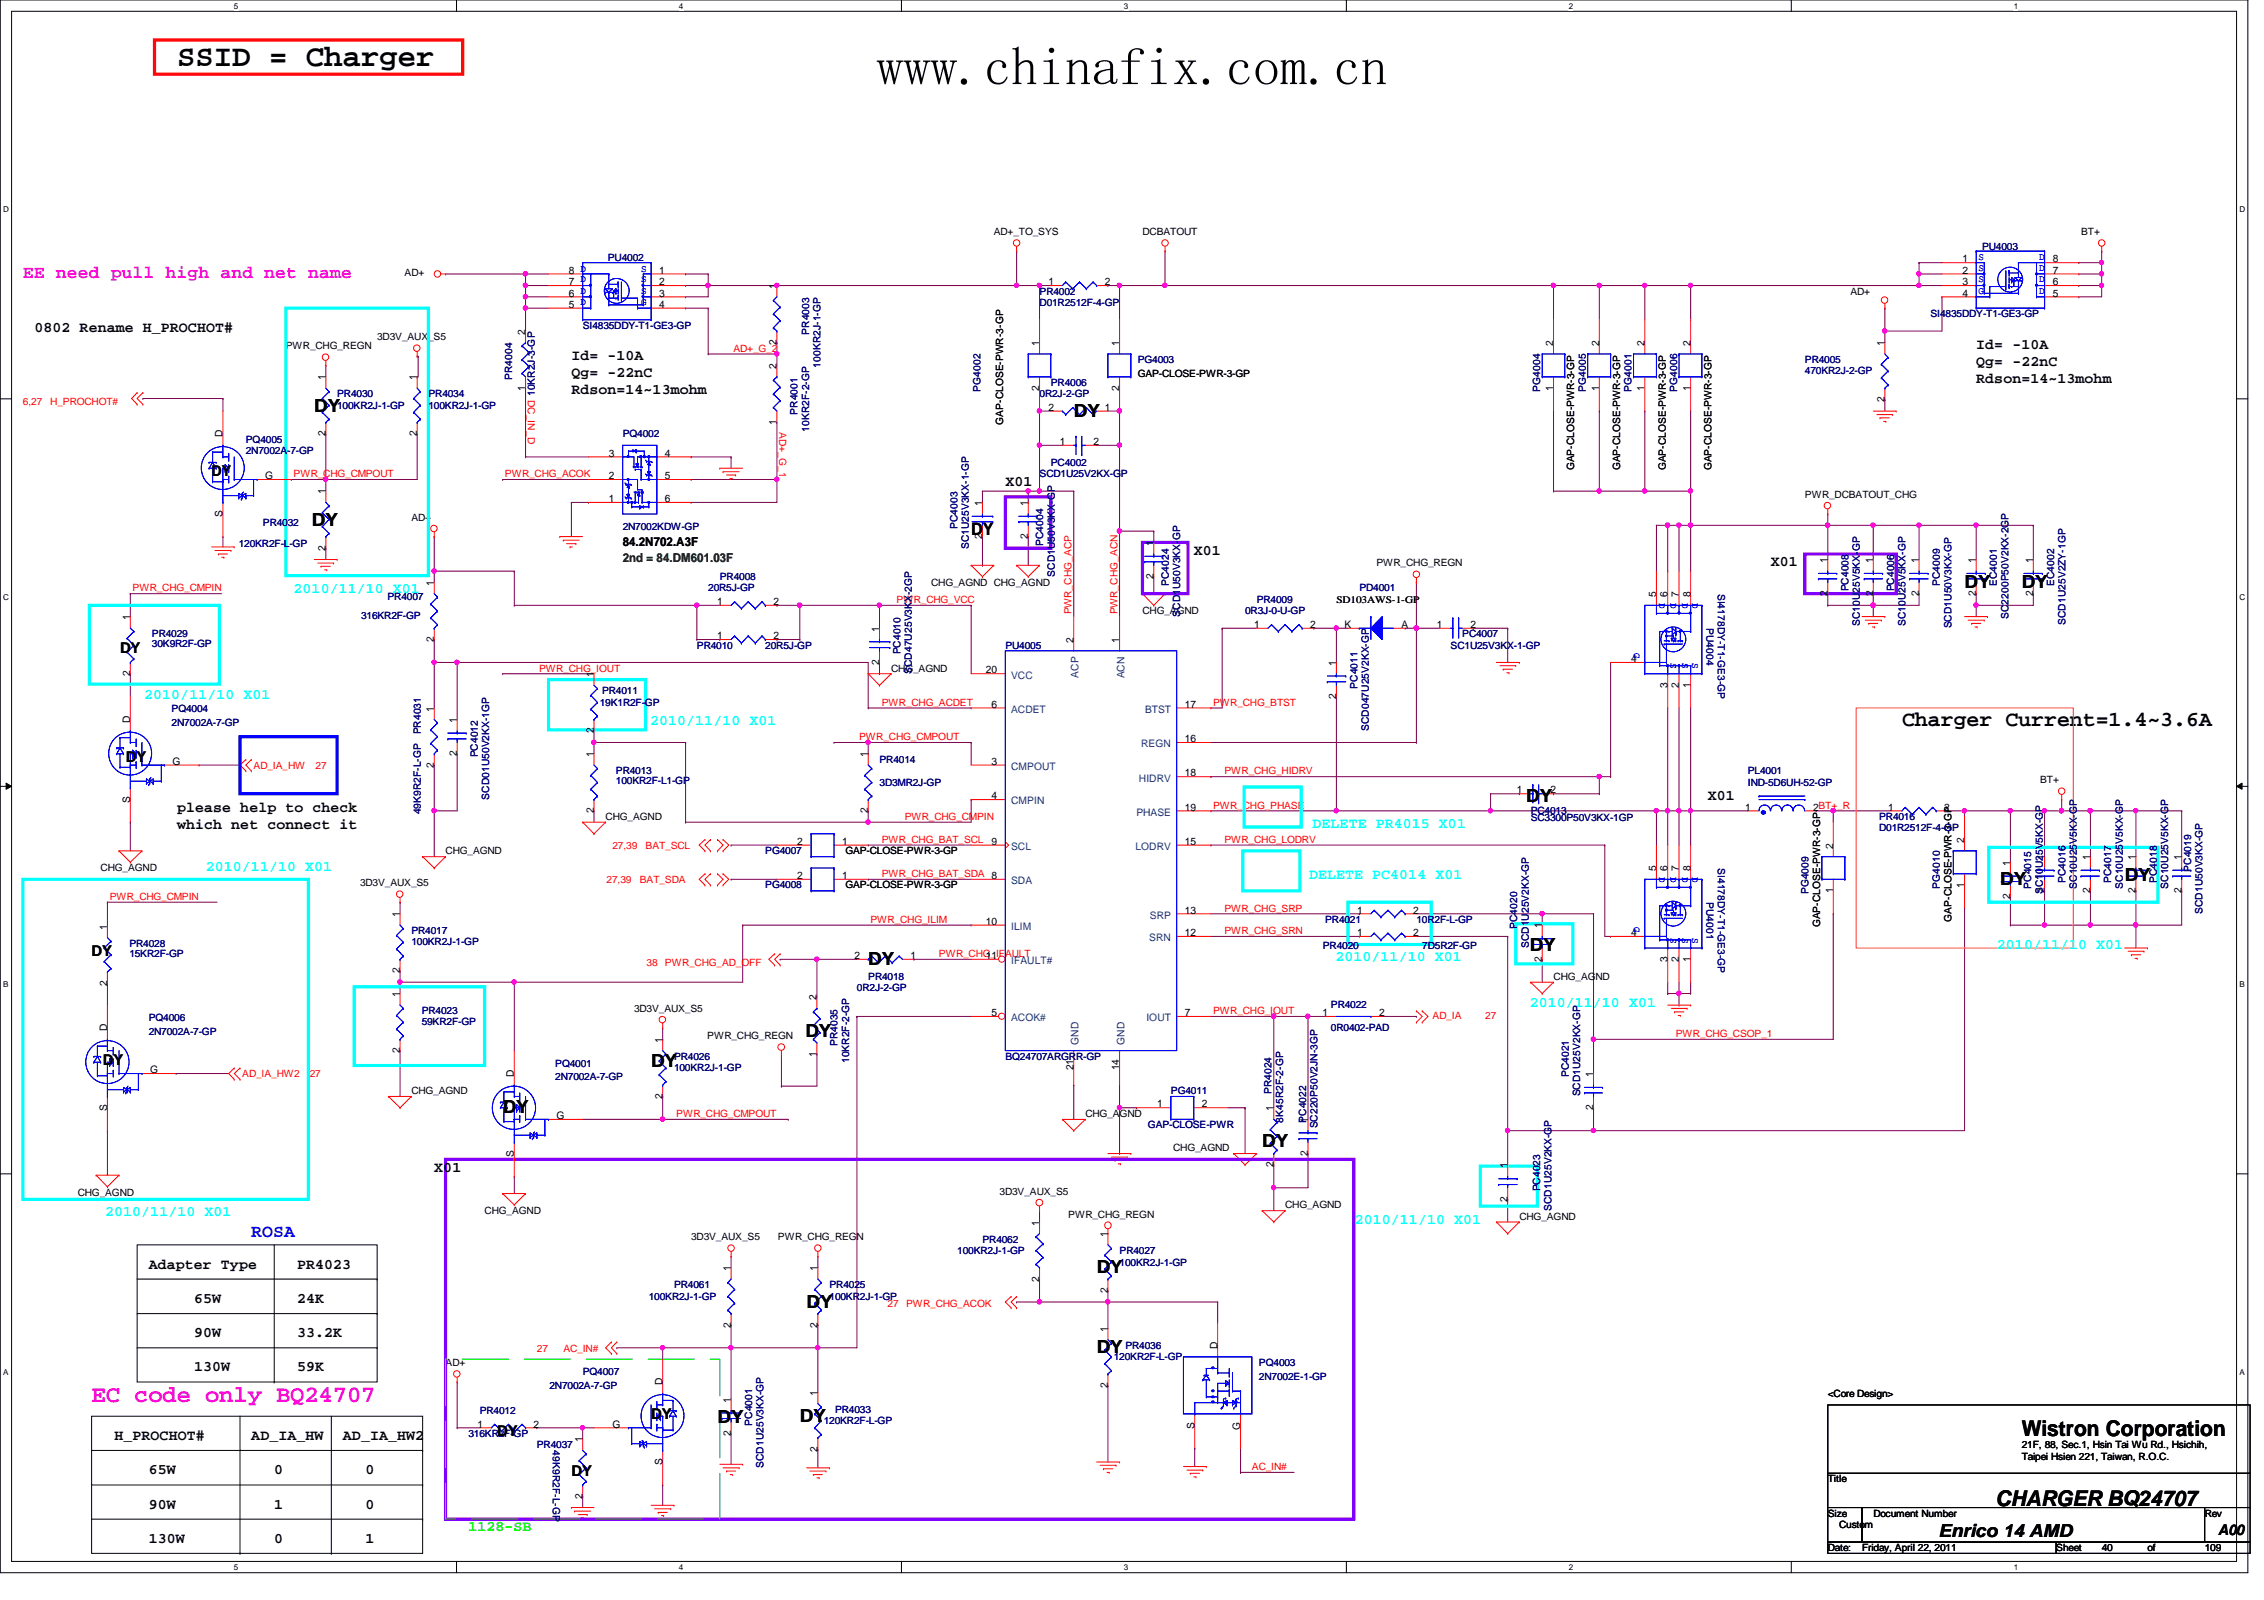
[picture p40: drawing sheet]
<svg xmlns="http://www.w3.org/2000/svg" width="297mm" height="210mm" viewBox="0 0 297 210" stroke-linecap="round" stroke-linejoin="round" font-family="sans-serif">
<defs><g id="words">
<text font-size="7.1" x="115" y="11.1">www.chinafix.com.cn</text>
<text font-size="4" x="23.2" y="8.6">SSID = Charger</text>
<text font-size="3.1" fill="#f0f" x="12" y="183.9">EC code only BQ24707</text>
<g font-size="2.8">
<text x="249.6" y="95.2">Charger Current=1.4~3.6A</text>
<text x="265.3" y="188.4">Wistron Corporation</text>
<text x="261.8" y="197.5">CHARGER BQ24707</text>
</g>
<text font-size="2.4" fill="#f0f" x="3" y="36.4">EE need pull high and net name</text>
<g font-size="2.4">
<text x="41.2" y="54">DY</text>
<text x="140.9" y="54.7">DY</text>
<text x="40.9" y="69">DY</text>
<text x="257.8" y="77.1">DY</text>
<text x="265.3" y="77.1">DY</text>
<text x="200.2" y="105.2">DY</text>
<text x="262.4" y="116.1">DY</text>
<text x="278.8" y="115.6">DY</text>
<text x="200.7" y="124.8">DY</text>
<text x="113.9" y="126.6">DY</text>
<text x="105.7" y="136">DY</text>
<text x="85.4" y="140">DY</text>
<text x="66" y="146">DY</text>
<text x="165.6" y="150.5">DY</text>
<text x="143.9" y="167">DY</text>
<text x="105.8" y="171.5">DY</text>
<text x="143.9" y="177.5">DY</text>
<text x="94.1" y="186.6">DY</text>
<text x="104.9" y="186.5">DY</text>
<text x="254.3" y="201.6">Enrico 14 AMD</text>
</g>
<text font-size="2.4" fill="#00f" x="33" y="162.3">ROSA</text>
<text font-size="2.2" x="127.4" y="70.2">DY</text>
<g font-size="1.9">
<text x="4.5" y="43.6">0802 Rename H_PROCHOT#</text>
<text x="75" y="47.3">Id= -10A</text>
<text x="259.3" y="45.8">Id= -10A</text>
<text x="75" y="49.5">Qg= -22nC</text>
<text x="75" y="51.7">Rdson=14~13mohm</text>
<text x="259.3" y="48">Qg= -22nC</text>
<text x="259.3" y="50.2">Rdson=14~13mohm</text>
<text x="27.8" y="62.5">DY</text>
<text x="131.9" y="63.8">X01</text>
<text x="156.6" y="72.8">X01</text>
<text x="232.3" y="74.3">X01</text>
<text x="15.7" y="85.7">DY</text>
<text x="16.5" y="99.9">DY</text>
<text x="23.2" y="106.5">please help to check</text>
<text x="224.1" y="105">X01</text>
<text x="23.2" y="108.7">which net connect it</text>
<text x="12" y="125.4">DY</text>
<text x="13.5" y="139.7">DY</text>
<text x="57" y="153.7">X01</text>
<text x="19.5" y="166.5">Adapter Type</text>
<text x="39" y="166.5">PR4023</text>
<text x="25.5" y="170.9">65W</text>
<text x="39" y="170.9">24K</text>
<text x="25.5" y="179.9">130W</text>
<text x="25.5" y="175.4">90W</text>
<text x="39" y="179.9">59K</text>
<text x="39" y="175.4">33.2K</text>
<text x="15" y="188.9">H_PROCHOT#</text>
<text x="33" y="188.9">AD_IA_HW</text>
<text x="45" y="188.9">AD_IA_HW2</text>
<text x="65.2" y="188.4">DY</text>
<text x="85.4" y="186.1">DY</text>
<text x="19.5" y="197.9">90W</text>
<text x="19.5" y="193.4">65W</text>
<text x="36" y="197.9">1</text>
<text x="36" y="193.4">0</text>
<text x="48" y="197.9">0</text>
<text x="48" y="193.4">0</text>
<text x="75" y="193.6">DY</text>
<text x="19.5" y="202.4">130W</text>
<text x="36" y="202.4">0</text>
<text x="48" y="202.4">1</text>
<text x="291" y="201.4">A00</text>
</g>
<g font-size="1.9" fill="#0ff">
<text x="38.5" y="77.9">2010/11/10 X01</text>
<text x="18.9" y="91.7">2010/11/10 X01</text>
<text x="85.3" y="95.1">2010/11/10 X01</text>
<text x="172.2" y="108.6">DELETE PR4015 X01</text>
<text x="27" y="114.3">2010/11/10 X01</text>
<text x="171.7" y="115.3">DELETE PC4014 X01</text>
<text x="262" y="124.5">2010/11/10 X01</text>
<text x="175.2" y="126.1">2010/11/10 X01</text>
<text x="200.7" y="132.1">2010/11/10 X01</text>
<text x="13.8" y="159.6">2010/11/10 X01</text>
<text x="177.8" y="160.6">2010/11/10 X01</text>
</g>
<g font-size="1.9" fill="#00f">
<text x="158.6" y="179.6">.</text>
<text x="158.6" y="182.6">.</text>
<text x="158.6" y="183.4">.</text>
<text x="158.6" y="184.1">.</text>
<text x="161.6" y="184.1">.</text>
</g>
<text font-size="1.9" fill="#0f0" x="61.5" y="200.9">1128-SB</text>
<text font-size="1.6" x="81.7" y="71.6">84.2N702.A3F</text>
<text font-size="1.6" fill="#008000" x="81.7" y="73.7">2nd = 84.DM601.03F</text>
<g font-size="1.4">
<text x="74.6" y="35.9">8 D</text>
<text x="86.5" y="35.9">1</text>
<text x="257.5" y="34.4">1</text>
<text x="257.5" y="35.9">2</text>
<text x="269.3" y="35.9">7</text>
<text x="269.3" y="34.4">8</text>
<text x="74.6" y="40.4">5</text>
<text x="74.6" y="38.9">6</text>
<text x="74.6" y="37.4">7</text>
<text x="86.5" y="37.4">2</text>
<text x="86.5" y="38.9">3</text>
<text x="86.5" y="40.4">4</text>
<text x="101.9" y="37.9" transform="rotate(-90 101.9 37.9)">1</text>
<text x="137.6" y="37.4">1</text>
<text x="144.9" y="37.4">2</text>
<text x="257.5" y="37.4">3</text>
<text x="257.5" y="38.9">4</text>
<text x="269.3" y="38.9">5</text>
<text x="269.3" y="37.4">6</text>
<text x="68.9" y="43.9" transform="rotate(-90 68.9 43.9)">2</text>
<text x="101.9" y="45.3" transform="rotate(-90 101.9 45.3)">2</text>
<text x="136.4" y="45.4" transform="rotate(-90 136.4 45.4)">1</text>
<text x="146.9" y="45.4" transform="rotate(-90 146.9 45.4)">1</text>
<text x="203.8" y="45.4" transform="rotate(-90 203.8 45.4)">2</text>
<text x="209.8" y="45.4" transform="rotate(-90 209.8 45.4)">2</text>
<text x="215.8" y="45.4" transform="rotate(-90 215.8 45.4)">2</text>
<text x="221.8" y="45.4" transform="rotate(-90 221.8 45.4)">2</text>
<text x="247.3" y="45.4" transform="rotate(-90 247.3 45.4)">1</text>
<text x="42.7" y="49.9" transform="rotate(-90 42.7 49.9)">1</text>
<text x="54.7" y="49.9" transform="rotate(-90 54.7 49.9)">1</text>
<text x="68.9" y="51.3" transform="rotate(-90 68.9 51.3)">1</text>
<text x="101.9" y="48.4" transform="rotate(-90 101.9 48.4)">2</text>
<text x="136.4" y="51.3" transform="rotate(-90 136.4 51.3)">2</text>
<text x="137.6" y="53.9">2</text>
<text x="144.9" y="53.9">1</text>
<text x="146.9" y="51.3" transform="rotate(-90 146.9 51.3)">2</text>
<text x="203.8" y="51.3" transform="rotate(-90 203.8 51.3)">1</text>
<text x="209.8" y="51.3" transform="rotate(-90 209.8 51.3)">1</text>
<text x="215.8" y="51.3" transform="rotate(-90 215.8 51.3)">1</text>
<text x="221.8" y="51.3" transform="rotate(-90 221.8 51.3)">1</text>
<text x="247.3" y="52.7" transform="rotate(-90 247.3 52.7)">2</text>
<text x="29.2" y="57.4" transform="rotate(-90 29.2 57.4)">D</text>
<text x="42.7" y="57.2" transform="rotate(-90 42.7 57.2)">2</text>
<text x="54.7" y="57.2" transform="rotate(-90 54.7 57.2)">2</text>
<text x="79.9" y="59.9">3</text>
<text x="87.2" y="59.9">4</text>
<text x="101.9" y="55.8" transform="rotate(-90 101.9 55.8)">1</text>
<text x="139.1" y="58.4">1</text>
<text x="143.5" y="58.4">2</text>
<text x="34.8" y="62.9">G</text>
<text x="42.7" y="64.9" transform="rotate(-90 42.7 64.9)">1</text>
<text x="79.9" y="65.9">1</text>
<text x="79.9" y="62.9">2</text>
<text x="87.2" y="62.9">5</text>
<text x="87.2" y="65.9">6</text>
<text x="29.2" y="67.9" transform="rotate(-90 29.2 67.9)">S</text>
<text x="128.9" y="70.7" transform="rotate(-90 128.9 70.7)">2</text>
<text x="128.9" y="66.4" transform="rotate(-90 128.9 66.4)">1</text>
<text x="134.9" y="70.7" transform="rotate(-90 134.9 70.7)">2</text>
<text x="134.9" y="66.4" transform="rotate(-90 134.9 66.4)">1</text>
<text x="151.3" y="71.6" transform="rotate(-90 151.3 71.6)">1</text>
<text x="42.7" y="72.2" transform="rotate(-90 42.7 72.2)">2</text>
<text x="56.9" y="76.8" transform="rotate(-90 56.9 76.8)">1</text>
<text x="151.3" y="76" transform="rotate(-90 151.3 76)">2</text>
<text x="239.8" y="73.9" transform="rotate(-90 239.8 73.9)">1</text>
<text x="245.7" y="73.9" transform="rotate(-90 245.7 73.9)">1</text>
<text x="251.8" y="73.9" transform="rotate(-90 251.8 73.9)">1</text>
<text x="259.2" y="73.9" transform="rotate(-90 259.2 73.9)">1</text>
<text x="266.7" y="73.9" transform="rotate(-90 266.7 73.9)">1</text>
<text x="17.1" y="81.4" transform="rotate(-90 17.1 81.4)">1</text>
<text x="94.1" y="83.9">1</text>
<text x="94.1" y="79.4">1</text>
<text x="101.5" y="83.9">2</text>
<text x="101.5" y="79.4">2</text>
<text x="115.4" y="82.8" transform="rotate(-90 115.4 82.8)">1</text>
<text x="164.5" y="82.4">1</text>
<text x="171.9" y="82.4">2</text>
<text x="176.4" y="82.4">K</text>
<text x="183.9" y="82.4">A</text>
<text x="188.5" y="82.4">1</text>
<text x="192.9" y="82.4">2</text>
<text x="217.3" y="78.4" transform="rotate(-90 217.3 78.4)">5</text>
<text x="218.8" y="78.4" transform="rotate(-90 218.8 78.4)">6</text>
<text x="220.3" y="78.4" transform="rotate(-90 220.3 78.4)">7</text>
<text x="221.8" y="78.4" transform="rotate(-90 221.8 78.4)">8</text>
<text x="239.8" y="78.2" transform="rotate(-90 239.8 78.2)">2</text>
<text x="245.7" y="78.2" transform="rotate(-90 245.7 78.2)">2</text>
<text x="251.8" y="78.2" transform="rotate(-90 251.8 78.2)">2</text>
<text x="259.2" y="78.2" transform="rotate(-90 259.2 78.2)">2</text>
<text x="266.7" y="78.2" transform="rotate(-90 266.7 78.2)">2</text>
<text x="17.1" y="88.7" transform="rotate(-90 17.1 88.7)">2</text>
<text x="56.9" y="84.2" transform="rotate(-90 56.9 84.2)">2</text>
<text x="77.9" y="88.9" transform="rotate(-90 77.9 88.9)">1</text>
<text x="115.4" y="87.2" transform="rotate(-90 115.4 87.2)">2</text>
<text x="129.3" y="88.3">20</text>
<text x="140.8" y="84.3" transform="rotate(-90 140.8 84.3)">2</text>
<text x="146.9" y="84.3" transform="rotate(-90 146.9 84.3)">1</text>
<text x="175.3" y="87.3" transform="rotate(-90 175.3 87.3)">1</text>
<text x="214" y="86.9">4</text>
<text x="17.1" y="94.8" transform="rotate(-90 17.1 94.8)">D</text>
<text x="56.9" y="93.3" transform="rotate(-90 56.9 93.3)">1</text>
<text x="59.9" y="94.8" transform="rotate(-90 59.9 94.8)">1</text>
<text x="130.1" y="92.8">6</text>
<text x="155.4" y="92.8">17</text>
<text x="175.3" y="91.7" transform="rotate(-90 175.3 91.7)">2</text>
<text x="218.8" y="90.2" transform="rotate(-90 218.8 90.2)">3</text>
<text x="220.3" y="90.2" transform="rotate(-90 220.3 90.2)">2</text>
<text x="221.8" y="90.2" transform="rotate(-90 221.8 90.2)">1</text>
<text x="22.6" y="100.3">G</text>
<text x="56.9" y="100.7" transform="rotate(-90 56.9 100.7)">2</text>
<text x="59.9" y="99.2" transform="rotate(-90 59.9 99.2)">2</text>
<text x="77.9" y="99.3" transform="rotate(-90 77.9 99.3)">1</text>
<text x="77.9" y="96.2" transform="rotate(-90 77.9 96.2)">2</text>
<text x="113.9" y="99.3" transform="rotate(-90 113.9 99.3)">1</text>
<text x="130.1" y="100.3">3</text>
<text x="155.4" y="97.4">16</text>
<text x="155.4" y="101.9">18</text>
<text x="17.1" y="105.3" transform="rotate(-90 17.1 105.3)">S</text>
<text x="77.9" y="106.7" transform="rotate(-90 77.9 106.7)">2</text>
<text x="113.9" y="106.7" transform="rotate(-90 113.9 106.7)">2</text>
<text x="130.1" y="104.9">4</text>
<text x="155.4" y="106.3">19</text>
<text x="199" y="104.1">1</text>
<text x="203.4" y="104.1">2</text>
<text x="229" y="106.3">1</text>
<text x="237.9" y="106.3">2BT+_R</text>
<text x="247.7" y="106.3">1</text>
<text x="255.1" y="106.3">2</text>
<text x="104.6" y="110.8">2</text>
<text x="110.5" y="110.8">1</text>
<text x="130.1" y="110.8">9</text>
<text x="155.4" y="110.8">15</text>
<text x="240.5" y="111.3" transform="rotate(-90 240.5 111.3)">2</text>
<text x="257.7" y="110.6" transform="rotate(-90 257.7 110.6)">2</text>
<text x="263.7" y="113.6" transform="rotate(-90 263.7 113.6)">1</text>
<text x="268.2" y="112.8" transform="rotate(-90 268.2 112.8)">1</text>
<text x="274.2" y="112.8" transform="rotate(-90 274.2 112.8)">1</text>
<text x="280.2" y="112.8" transform="rotate(-90 280.2 112.8)">1</text>
<text x="286.2" y="112.8" transform="rotate(-90 286.2 112.8)">1</text>
<text x="104.6" y="115.3">2</text>
<text x="110.5" y="115.3">1</text>
<text x="155.4" y="119.8">13</text>
<text x="178.1" y="119.8">1</text>
<text x="185.4" y="119.8">2</text>
<text x="217.3" y="114.3" transform="rotate(-90 217.3 114.3)">5</text>
<text x="218.8" y="114.3" transform="rotate(-90 218.8 114.3)">6</text>
<text x="220.3" y="114.3" transform="rotate(-90 220.3 114.3)">7</text>
<text x="221.8" y="114.3" transform="rotate(-90 221.8 114.3)">8</text>
<text x="240.5" y="117.2" transform="rotate(-90 240.5 117.2)">1</text>
<text x="257.7" y="116.5" transform="rotate(-90 257.7 116.5)">1</text>
<text x="263.7" y="117.9" transform="rotate(-90 263.7 117.9)">2</text>
<text x="268.2" y="117.2" transform="rotate(-90 268.2 117.2)">2</text>
<text x="274.2" y="117.2" transform="rotate(-90 274.2 117.2)">2</text>
<text x="280.2" y="117.2" transform="rotate(-90 280.2 117.2)">2</text>
<text x="286.2" y="117.2" transform="rotate(-90 286.2 117.2)">2</text>
<text x="14.1" y="122" transform="rotate(-90 14.1 122)">1</text>
<text x="52.4" y="120.3" transform="rotate(-90 52.4 120.3)">1</text>
<text x="112.1" y="125.8">2</text>
<text x="119.5" y="125.8">1</text>
<text x="129.3" y="121.3">10</text>
<text x="129.3" y="125.8">11</text>
<text x="155.4" y="122.8">12</text>
<text x="178.1" y="122.8">1</text>
<text x="185.4" y="122.8">2</text>
<text x="202.3" y="121.8" transform="rotate(-90 202.3 121.8)">1</text>
<text x="214" y="122.8">4</text>
<text x="14.1" y="129.3" transform="rotate(-90 14.1 129.3)">2</text>
<text x="52.4" y="130.8" transform="rotate(-90 52.4 130.8)">1</text>
<text x="52.4" y="127.7" transform="rotate(-90 52.4 127.7)">2</text>
<text x="107.1" y="131.2" transform="rotate(-90 107.1 131.2)">2</text>
<text x="202.3" y="126.2" transform="rotate(-90 202.3 126.2)">2</text>
<text x="218.8" y="126.2" transform="rotate(-90 218.8 126.2)">3</text>
<text x="220.3" y="126.2" transform="rotate(-90 220.3 126.2)">2</text>
<text x="221.8" y="126.2" transform="rotate(-90 221.8 126.2)">1</text>
<text x="14.1" y="135.3" transform="rotate(-90 14.1 135.3)">D</text>
<text x="86.9" y="136.8" transform="rotate(-90 86.9 136.8)">1</text>
<text x="130.1" y="133.3">5</text>
<text x="155.4" y="133.3">7</text>
<text x="173.5" y="133.3">1</text>
<text x="180.9" y="133.3">2</text>
<text x="19.7" y="140.8">G</text>
<text x="52.4" y="138.2" transform="rotate(-90 52.4 138.2)">2</text>
<text x="67.4" y="141.3" transform="rotate(-90 67.4 141.3)">D</text>
<text x="107.1" y="138.6" transform="rotate(-90 107.1 138.6)">1</text>
<text x="140.8" y="140.4" transform="rotate(-90 140.8 140.4)">21</text>
<text x="146.9" y="140.4" transform="rotate(-90 146.9 140.4)">14</text>
<text x="209" y="141.3" transform="rotate(-90 209 141.3)">1</text>
<text x="14.1" y="145.8" transform="rotate(-90 14.1 145.8)">S</text>
<text x="73" y="146.8">G</text>
<text x="86.9" y="144.2" transform="rotate(-90 86.9 144.2)">2</text>
<text x="151.8" y="145.3">1</text>
<text x="157.7" y="145.3">2</text>
<text x="167.1" y="145.8" transform="rotate(-90 167.1 145.8)">1</text>
<text x="171.6" y="147.3" transform="rotate(-90 171.6 147.3)">1</text>
<text x="209" y="145.7" transform="rotate(-90 209 145.7)">2</text>
<text x="67.4" y="151.8" transform="rotate(-90 67.4 151.8)">S</text>
<text x="167.1" y="153.2" transform="rotate(-90 167.1 153.2)">2</text>
<text x="171.6" y="151.7" transform="rotate(-90 171.6 151.7)">2</text>
<text x="197.8" y="153.3" transform="rotate(-90 197.8 153.3)">1</text>
<text x="136.4" y="160.8" transform="rotate(-90 136.4 160.8)">1</text>
<text x="197.8" y="157.6" transform="rotate(-90 197.8 157.6)">2</text>
<text x="95.9" y="166.8" transform="rotate(-90 95.9 166.8)">1</text>
<text x="107.3" y="166.8" transform="rotate(-90 107.3 166.8)">1</text>
<text x="145.3" y="162.3" transform="rotate(-90 145.3 162.3)">1</text>
<text x="136.4" y="168.1" transform="rotate(-90 136.4 168.1)">2</text>
<text x="145.3" y="169.6" transform="rotate(-90 145.3 169.6)">2</text>
<text x="95.9" y="174.2" transform="rotate(-90 95.9 174.2)">2</text>
<text x="107.3" y="174.2" transform="rotate(-90 107.3 174.2)">2</text>
<text x="145.3" y="174.7" transform="rotate(-90 145.3 174.7)">1</text>
<text x="159.7" y="177" transform="rotate(-90 159.7 177)">D</text>
<text x="86.9" y="181.7" transform="rotate(-90 86.9 181.7)">D</text>
<text x="95.9" y="184" transform="rotate(-90 95.9 184)">1</text>
<text x="107.3" y="183.1" transform="rotate(-90 107.3 183.1)">1</text>
<text x="145.3" y="182.1" transform="rotate(-90 145.3 182.1)">2</text>
<text x="62.7" y="187.3">1</text>
<text x="70" y="187.3">2</text>
<text x="76.4" y="189.2" transform="rotate(-90 76.4 189.2)">1</text>
<text x="80.3" y="187.3">G</text>
<text x="95.9" y="188.4" transform="rotate(-90 95.9 188.4)">2</text>
<text x="107.3" y="190.5" transform="rotate(-90 107.3 190.5)">2</text>
<text x="156.7" y="187.5" transform="rotate(-90 156.7 187.5)">S</text>
<text x="162.7" y="187.6" transform="rotate(-90 162.7 187.6)">G</text>
<text x="76.4" y="196.6" transform="rotate(-90 76.4 196.6)">2</text>
<text x="86.9" y="192.2" transform="rotate(-90 86.9 192.2)">S</text>
</g>
<g font-size="1.4" fill="#004080">
<text x="132.7" y="89">VCC</text>
<text x="141.5" y="88.9" transform="rotate(-90 141.5 88.9)">ACP</text>
<text x="147.5" y="89" transform="rotate(-90 147.5 89)">ACN</text>
<text x="132.7" y="93.5">ACDET</text>
<text x="150.2" y="93.5">BTST</text>
<text x="132.7" y="101">CMPOUT</text>
<text x="149.7" y="98">REGN</text>
<text x="132.7" y="105.5">CMPIN</text>
<text x="149.1" y="107">PHASE</text>
<text x="149.4" y="102.5">HIDRV</text>
<text x="132.7" y="111.5">SCL</text>
<text x="149" y="111.5">LODRV</text>
<text x="132.7" y="116">SDA</text>
<text x="132.7" y="122">ILIM</text>
<text x="150.8" y="123.5">SRN</text>
<text x="150.9" y="120.5">SRP</text>
<text x="132.7" y="126.5">IFAULT#</text>
<text x="132.7" y="134">ACOK#</text>
<text x="141.5" y="137.1" transform="rotate(-90 141.5 137.1)">GND</text>
<text x="147.5" y="137.1" transform="rotate(-90 147.5 137.1)">GND</text>
<text x="150.4" y="134">IOUT</text>
</g>
<g font-size="1.3" fill="#00f">
<text x="76.2" y="35.6">D</text>
<text x="84.1" y="35.6">S</text>
<text x="259.6" y="34.2">S</text>
<text x="259.6" y="35.5">S</text>
<text x="267.5" y="35.5">D</text>
<text x="267.5" y="34.2">D</text>
<text x="76.2" y="40">D</text>
<text x="76.2" y="38.5">D</text>
<text x="76.2" y="37">D</text>
<text x="84.1" y="37">S</text>
<text x="84.1" y="38.5">S</text>
<text x="84.1" y="40">G</text>
<text x="259.6" y="37">S</text>
<text x="259.6" y="38.5">G</text>
<text x="267.5" y="37">D</text>
<text x="267.5" y="38.5">D</text>
<text x="217.7" y="79.1" transform="rotate(90 217.7 79.1)">D</text>
<text x="219.2" y="79.1" transform="rotate(90 219.2 79.1)">D</text>
<text x="220.7" y="79.1" transform="rotate(90 220.7 79.1)">D</text>
<text x="222" y="79.1" transform="rotate(90 222 79.1)">D</text>
<text x="214.4" y="85.7" transform="rotate(90 214.4 85.7)">G</text>
<text x="219.2" y="87" transform="rotate(90 219.2 87)">S</text>
<text x="220.7" y="87" transform="rotate(90 220.7 87)">S</text>
<text x="222" y="87" transform="rotate(90 222 87)">S</text>
<text x="217.7" y="115.1" transform="rotate(90 217.7 115.1)">D</text>
<text x="219.2" y="115.1" transform="rotate(90 219.2 115.1)">D</text>
<text x="220.7" y="115.1" transform="rotate(90 220.7 115.1)">D</text>
<text x="222" y="115.1" transform="rotate(90 222 115.1)">D</text>
<text x="214.4" y="121.7" transform="rotate(90 214.4 121.7)">G</text>
<text x="219.2" y="123" transform="rotate(90 219.2 123)">S</text>
<text x="220.7" y="123" transform="rotate(90 220.7 123)">S</text>
<text x="222" y="123" transform="rotate(90 222 123)">S</text>
</g>
<g font-size="1.3" fill="#000080">
<text x="79.8" y="34.3">PU4002</text>
<text x="260.1" y="32.8">PU4003</text>
<text x="136.4" y="38.7">PR4002</text>
<text x="136.4" y="40.1">D01R2512F-4-GP</text>
<text x="253.3" y="41.6">SI4835DDY-T1-GE3-GP</text>
<text x="76.5" y="43.1">SI4835DDY-T1-GE3-GP</text>
<text x="106.2" y="43.9" transform="rotate(-90 106.2 43.9)">PR4003</text>
<text x="149.3" y="47.6">PG4003</text>
<text x="236.8" y="47.6">PR4005</text>
<text x="44.2" y="52.1">PR4030</text>
<text x="44.2" y="53.6">100KR2J-1-GP</text>
<text x="56.2" y="52.1">PR4034</text>
<text x="56.2" y="53.6">100KR2J-1-GP</text>
<text x="67.2" y="49.9" transform="rotate(-90 67.2 49.9)">PR4004</text>
<text x="70.2" y="52" transform="rotate(-90 70.2 52)">10KR2J-3-GP</text>
<text x="107.7" y="48.2" transform="rotate(-90 107.7 48.2)">100KR2J-1-GP</text>
<text x="128.6" y="51.4" transform="rotate(-90 128.6 51.4)">PG4002</text>
<text x="136.4" y="52.1">0R2J-2-GP</text>
<text x="137.9" y="50.6">PR4006</text>
<text x="202.1" y="51.4" transform="rotate(-90 202.1 51.4)">PG4004</text>
<text x="208.1" y="51.4" transform="rotate(-90 208.1 51.4)">PG4005</text>
<text x="214" y="51.4" transform="rotate(-90 214 51.4)">PG4001</text>
<text x="220" y="51.4" transform="rotate(-90 220 51.4)">PG4006</text>
<text x="236.8" y="49.1">470KR2J-2-GP</text>
<text x="32.3" y="58.1">PQ4005</text>
<text x="32.3" y="59.6">2N7002A-7-GP</text>
<text x="81.7" y="57.4">PQ4002</text>
<text x="104.6" y="54.4" transform="rotate(-90 104.6 54.4)">PR4001</text>
<text x="106.2" y="56.6" transform="rotate(-90 106.2 56.6)">10KR2F-2-GP</text>
<text x="136.4" y="62.6">SCD1U25V2KX-GP</text>
<text x="137.9" y="61.1">PC4002</text>
<text x="31.3" y="71.8">120KR2F-L-GP</text>
<text x="34.5" y="69">PR4032</text>
<text x="81.7" y="69.5">2N7002KDW-GP</text>
<text x="125.6" y="69.4" transform="rotate(-90 125.6 69.4)">PC4003</text>
<text x="136.9" y="71.6" transform="rotate(-90 136.9 71.6)">PC4004</text>
<text x="92.9" y="77.6">20R5J-GP</text>
<text x="94.4" y="76.1">PR4008</text>
<text x="127.1" y="72.1" transform="rotate(-90 127.1 72.1)">SC1U25V3KX-1-GP</text>
<text x="138.4" y="75.6" transform="rotate(-90 138.4 75.6)">SCD1U50V3KX-GP</text>
<text x="153.4" y="76.9" transform="rotate(-90 153.4 76.9)">PC4024</text>
<text x="178.3" y="77.6">PD4001</text>
<text x="225.4" y="77.9" transform="rotate(90 225.4 77.9)">SI4178DY-T1-GE3-GP</text>
<text x="242.5" y="77.6" transform="rotate(-90 242.5 77.6)">PC4008</text>
<text x="248.5" y="77.6" transform="rotate(-90 248.5 77.6)">PC4006</text>
<text x="254.5" y="76.9" transform="rotate(-90 254.5 76.9)">PC4009</text>
<text x="262" y="76.9" transform="rotate(-90 262 76.9)">EC4001</text>
<text x="269.5" y="76.9" transform="rotate(-90 269.5 76.9)">EC4002</text>
<text x="19.9" y="83.6">PR4029</text>
<text x="47.4" y="81.2">316KR2F-GP</text>
<text x="50.8" y="78.7">PR4007</text>
<text x="154.9" y="80.9" transform="rotate(-90 154.9 80.9)">SCD1U50V3KX-GP</text>
<text x="163.4" y="80.6">0R3J-0-U-GP</text>
<text x="164.9" y="79.1">PR4009</text>
<text x="191.9" y="83.6">PC4007</text>
<text x="223.9" y="82.4" transform="rotate(90 223.9 82.4)">PU4004</text>
<text x="244" y="82.1" transform="rotate(-90 244 82.1)">SC10U25V5KX-GP</text>
<text x="250" y="82.1" transform="rotate(-90 250 82.1)">SC10U25V5KX-GP</text>
<text x="256" y="82.4" transform="rotate(-90 256 82.4)">SCD1U50V3KX-GP</text>
<text x="263.5" y="81.2" transform="rotate(-90 263.5 81.2)">SC2200P50V2KX-2GP</text>
<text x="271" y="82" transform="rotate(-90 271 82)">SCD1U25V2ZY-1GP</text>
<text x="19.9" y="84.9">30K9R2F-GP</text>
<text x="91.4" y="85.1">PR4010</text>
<text x="100.4" y="85.1">20R5J-GP</text>
<text x="118.1" y="85.9" transform="rotate(-90 118.1 85.9)">PC4010</text>
<text x="119.6" y="88.4" transform="rotate(-90 119.6 88.4)">SCD47U25V3KX-2GP</text>
<text x="131.9" y="85.1">PU4005</text>
<text x="190.3" y="85.1">SC1U25V3KX-1-GP</text>
<text x="22.5" y="93.5">PQ4004</text>
<text x="22.5" y="95.3">2N7002A-7-GP</text>
<text x="78.7" y="92.6">19K1R2F-GP</text>
<text x="79" y="91.1">PR4011</text>
<text x="178.1" y="90.3" transform="rotate(-90 178.1 90.3)">PC4011</text>
<text x="179.6" y="95.9" transform="rotate(-90 179.6 95.9)">SCD047U25V2KX-GP</text>
<text x="55.2" y="96.4" transform="rotate(-90 55.2 96.4)">PR4031</text>
<text x="62.7" y="99.4" transform="rotate(-90 62.7 99.4)">PC4012</text>
<text x="80.8" y="101.6">PR4013</text>
<text x="115.4" y="100.1">PR4014</text>
<text x="229.3" y="101.6">PL4001</text>
<text x="55.2" y="106.8" transform="rotate(-90 55.2 106.8)">49K9R2F-L-GP</text>
<text x="64.2" y="104.9" transform="rotate(-90 64.2 104.9)">SCD01U50V2KX-1GP</text>
<text x="80.8" y="102.9">100KR2F-L1-GP</text>
<text x="115.4" y="103.1">3D3MR2J-GP</text>
<text x="200.8" y="106.8">PC4013</text>
<text x="200.8" y="107.7">SC3300P50V3KX-1GP</text>
<text x="229.3" y="103.1">IND-5D6UH-52-GP</text>
<text x="246.5" y="107.6">PR4016</text>
<text x="100.4" y="112.1">PG4007</text>
<text x="225.4" y="113.9" transform="rotate(90 225.4 113.9)">SI4178DY-T1-GE3-GP</text>
<text x="246.5" y="109.1">D01R2512F-4-GP</text>
<text x="100.4" y="116.5">PG4008</text>
<text x="223.9" y="118.4" transform="rotate(90 223.9 118.4)">PU4001</text>
<text x="237.3" y="117.3" transform="rotate(-90 237.3 117.3)">PG4009</text>
<text x="254.5" y="116.6" transform="rotate(-90 254.5 116.6)">PG4010</text>
<text x="266.5" y="116.6" transform="rotate(-90 266.5 116.6)">PC4015</text>
<text x="268" y="117.3" transform="rotate(-90 268 117.3)">SC10U25V5KX-GP</text>
<text x="271" y="115.8" transform="rotate(-90 271 115.8)">PC4016</text>
<text x="272.5" y="116.6" transform="rotate(-90 272.5 116.6)">SC10U25V5KX-GP</text>
<text x="277" y="115.8" transform="rotate(-90 277 115.8)">PC4017</text>
<text x="278.5" y="116.6" transform="rotate(-90 278.5 116.6)">SC10U25V5KX-GP</text>
<text x="283" y="115.8" transform="rotate(-90 283 115.8)">PC4018</text>
<text x="284.5" y="116.6" transform="rotate(-90 284.5 116.6)">SC10U25V5KX-GP</text>
<text x="287.5" y="114.3" transform="rotate(-90 287.5 114.3)">PC4019</text>
<text x="289" y="119.9" transform="rotate(-90 289 119.9)">SCD1U50V3KX-GP</text>
<text x="17" y="124.2">PR4028</text>
<text x="17" y="125.6">15KR2F-GP</text>
<text x="54" y="122.6">PR4017</text>
<text x="54" y="124">100KR2J-1-GP</text>
<text x="173.6" y="124.5">PR4020</text>
<text x="173.9" y="121.1">PR4021</text>
<text x="185.8" y="121.1">10R2F-L-GP</text>
<text x="186.6" y="124.5">7D5R2F-GP</text>
<text x="199" y="121.8" transform="rotate(-90 199 121.8)">PC4020</text>
<text x="200.6" y="124.4" transform="rotate(-90 200.6 124.4)">SCD1U25V2KX-GP</text>
<text x="112.4" y="130">0R2J-2-GP</text>
<text x="113.9" y="128.6">PR4018</text>
<text x="19.5" y="133.9">PQ4006</text>
<text x="19.5" y="135.8">2N7002A-7-GP</text>
<text x="55.3" y="133.1">PR4023</text>
<text x="55.3" y="134.4">59KR2F-GP</text>
<text x="109.9" y="137.2" transform="rotate(-90 109.9 137.2)">PR4035</text>
<text x="174.6" y="132.3">PR4022</text>
<text x="174.6" y="135.3">0R0402-PAD</text>
<text x="72.9" y="140">PQ4001</text>
<text x="72.9" y="141.7">2N7002A-7-GP</text>
<text x="88.4" y="139">PR4026</text>
<text x="88.4" y="140.5">100KR2J-1-GP</text>
<text x="111.4" y="139.5" transform="rotate(-90 111.4 139.5)">10KR2F-2-GP</text>
<text x="131.9" y="139">BQ24707ARGRR-GP</text>
<text x="153.6" y="143.6">PG4011</text>
<text x="166.8" y="143.6" transform="rotate(-90 166.8 143.6)">PR4024</text>
<text x="205.8" y="141.3" transform="rotate(-90 205.8 141.3)">PC4021</text>
<text x="207.3" y="143.8" transform="rotate(-90 207.3 143.8)">SCD1U25V2KX-GP</text>
<text x="150.6" y="148">GAP-CLOSE-PWR</text>
<text x="168.4" y="147.3" transform="rotate(-90 168.4 147.3)">8K45R2F-2-GP</text>
<text x="171.4" y="147.3" transform="rotate(-90 171.4 147.3)">PC4022</text>
<text x="172.8" y="148" transform="rotate(-90 172.8 148)">SC220P50V2JN-3GP</text>
<text x="202.1" y="156.3" transform="rotate(-90 202.1 156.3)">PC4023</text>
<text x="203.6" y="158.8" transform="rotate(-90 203.6 158.8)">SCD1U25V2KX-GP</text>
<text x="125.6" y="164.5">100KR2J-1-GP</text>
<text x="128.9" y="163">PR4062</text>
<text x="146.9" y="164.5">PR4027</text>
<text x="146.9" y="166">100KR2J-1-GP</text>
<text x="85.1" y="170.5">100KR2J-1-GP</text>
<text x="88.4" y="169">PR4061</text>
<text x="108.8" y="169">PR4025</text>
<text x="108.8" y="170.5">100KR2J-1-GP</text>
<text x="146.1" y="178.4">120KR2F-L-GP</text>
<text x="147.7" y="177">PR4036</text>
<text x="165.2" y="179.2">PQ4003</text>
<text x="62.9" y="185.5">PR4012</text>
<text x="72.1" y="182.2">2N7002A-7-GP</text>
<text x="76.5" y="180.4">PQ4007</text>
<text x="109.6" y="185.3">PR4033</text>
<text x="165.2" y="181">2N7002E-1-GP</text>
<text x="61.5" y="188.5">316KR2F-GP</text>
<text x="70.4" y="190">PR4037</text>
<text x="72.5" y="190.3" transform="rotate(90 72.5 190.3)">49K9R2F-L-GP</text>
<text x="98.7" y="187" transform="rotate(-90 98.7 187)">PC4001</text>
<text x="108.1" y="186.9">120KR2F-L-GP</text>
<text x="100.2" y="192.6" transform="rotate(-90 100.2 192.6)">SCD1U25V3KX-GP</text>
</g>
<g font-size="1.3">
<text x="130.4" y="30.9">AD+_TO_SYS</text>
<text x="149.9" y="30.9">DCBATOUT</text>
<text x="273" y="30.9">BT+</text>
<text x="53.1" y="36.2">AD+</text>
<text x="242.8" y="38.7">AD+</text>
<text x="37.5" y="45.8">PWR_CHG_REGN</text>
<text x="49.5" y="44.6">3D3V_AUX_S5</text>
<text x="149.3" y="49.4">GAP-CLOSE-PWR-3-GP</text>
<text x="131.6" y="55.7" transform="rotate(-90 131.6 55.7)">GAP-CLOSE-PWR-3-GP</text>
<text x="206.5" y="61.7" transform="rotate(-90 206.5 61.7)">GAP-CLOSE-PWR-3-GP</text>
<text x="212.6" y="61.7" transform="rotate(-90 212.6 61.7)">GAP-CLOSE-PWR-3-GP</text>
<text x="218.6" y="61.7" transform="rotate(-90 218.6 61.7)">GAP-CLOSE-PWR-3-GP</text>
<text x="224.5" y="61.7" transform="rotate(-90 224.5 61.7)">GAP-CLOSE-PWR-3-GP</text>
<text x="236.8" y="65.3">PWR_DCBATOUT_CHG</text>
<text x="54" y="68.3">AD+</text>
<text x="122.2" y="76.8">CHG_AGND CHG_AGND</text>
<text x="180.6" y="74.3">PWR_CHG_REGN</text>
<text x="149.9" y="80.6">CHG_AGND</text>
<text x="175.3" y="79.1">SD103AWS-1-GP</text>
<text x="116.9" y="88.1">CHG_AGND</text>
<text x="79.5" y="107.6">CHG_AGND</text>
<text x="267.7" y="102.8">BT+</text>
<text x="58.5" y="112.1">CHG_AGND</text>
<text x="110.9" y="112.1">GAP-CLOSE-PWR-3-GP</text>
<text x="13.2" y="114.3">CHG_AGND</text>
<text x="47.2" y="116.2">3D3V_AUX_S5</text>
<text x="110.9" y="116.5">GAP-CLOSE-PWR-3-GP</text>
<text x="238.8" y="121.7" transform="rotate(-90 238.8 121.7)">GAP-CLOSE-PWR-3-GP</text>
<text x="256" y="120.9" transform="rotate(-90 256 120.9)">GAP-CLOSE-PWR-3-GP</text>
<text x="203.8" y="128.6">CHG_AGND</text>
<text x="83.2" y="132.8">3D3V_AUX_S5</text>
<text x="92.8" y="136.4">PWR_CHG_REGN</text>
<text x="54" y="143.6">CHG_AGND</text>
<text x="142.4" y="146.5">CHG_AGND</text>
<text x="153.9" y="151">CHG_AGND</text>
<text x="10.2" y="156.9">CHG_AGND</text>
<text x="63.6" y="159.3">CHG_AGND</text>
<text x="131.1" y="156.7">3D3V_AUX_S5</text>
<text x="140.2" y="159.7">PWR_CHG_REGN</text>
<text x="168.6" y="158.5">CHG_AGND</text>
<text x="199.3" y="160">CHG_AGND</text>
<text x="90.7" y="162.7">3D3V_AUX_S5</text>
<text x="102.1" y="162.7">PWR_CHG_REGN</text>
<text x="58.5" y="179.2">AD+</text>
<text x="239.8" y="183.3">&lt;Core Design&gt;</text>
<text x="265.3" y="190">21F, 88, Sec.1, Hsin Tai Wu Rd., Hsichih,</text>
<text x="265.3" y="191.5">Taipei Hsien 221, Taiwan, R.O.C.</text>
<text x="239.8" y="194.5">Title</text>
<text x="239.8" y="199">Size</text>
<text x="239.8" y="203.5">Date:</text>
<text x="241.3" y="200.5">Custom</text>
<text x="244.3" y="203.5">Friday, April 22, 2011</text>
<text x="245.8" y="199">Document Number</text>
<text x="269.8" y="203.5">Sheet</text>
<text x="275.8" y="203.5">40</text>
<text x="281.8" y="203.5">of</text>
<text x="289.3" y="203.5">109</text>
<text x="289.3" y="199">Rev</text>
</g>
<g font-size="1.3" fill="#f00">
<text x="96.2" y="46.1">AD+_G_2</text>
<text x="3" y="53.2">6,27</text>
<text x="6.6" y="53.2">H_PROCHOT#</text>
<text x="69.3" y="52.5" transform="rotate(90 69.3 52.5)">DC_IN_D</text>
<text x="102.2" y="56.6" transform="rotate(90 102.2 56.6)">AD+_G_1</text>
<text x="38.5" y="62.6">PWR_CHG_CMPOUT</text>
<text x="66.2" y="62.6">PWR_CHG_ACOK</text>
<text x="17.4" y="77.6">PWR_CHG_CMPIN</text>
<text x="117.6" y="79.1">PWR_CHG_VCC</text>
<text x="140.6" y="80.6" transform="rotate(-90 140.6 80.6)">PWR_CHG_ACP</text>
<text x="146.6" y="80.6" transform="rotate(-90 146.6 80.6)">PWR_CHG_ACN</text>
<text x="70.7" y="88.1">PWR_CHG_IOUT</text>
<text x="115.7" y="92.6">PWR_CHG_ACDET</text>
<text x="159.2" y="92.6">PWR_CHG_BTST</text>
<text x="33.3" y="100.8">AD_IA_HW</text>
<text x="41.4" y="100.8">27</text>
<text x="112.7" y="97.1">PWR_CHG_CMPOUT</text>
<text x="160.7" y="101.6">PWR_CHG_HIDRV</text>
<text x="118.7" y="107.6">PWR_CHG_CMPIN</text>
<text x="159.2" y="106.1">PWR_CHG_PHASE</text>
<text x="80.3" y="111.3">27,39</text>
<text x="84.7" y="111.3">BAT_SCL</text>
<text x="115.7" y="110.6">PWR_CHG_BAT_SCL</text>
<text x="160.7" y="110.6">PWR_CHG_LODRV</text>
<text x="14.4" y="118.1">PWR_CHG_CMPIN</text>
<text x="79.6" y="115.8">27,39</text>
<text x="83.9" y="115.8">BAT_SDA</text>
<text x="115.7" y="115.1">PWR_CHG_BAT_SDA 8</text>
<text x="160.7" y="119.6">PWR_CHG_SRP</text>
<text x="114.2" y="121.1">PWR_CHG_ILIM</text>
<text x="123.2" y="125.6">PWR_CHG_IFAULT</text>
<text x="160.7" y="122.6">PWR_CHG_SRN</text>
<text x="84.8" y="126.7">38</text>
<text x="87.2" y="126.7">PWR_CHG_AD_OFF</text>
<text x="159.2" y="133.1">PWR_CHG_IOUT</text>
<text x="188" y="133.6">AD_IA</text>
<text x="194.9" y="133.6">27</text>
<text x="219.9" y="136.1">PWR_CHG_CSOP_1</text>
<text x="31.8" y="141.3">AD_IA_HW2</text>
<text x="40.6" y="141.3">27</text>
<text x="88.7" y="146.6">PWR_CHG_CMPOUT</text>
<text x="116.5" y="171.4">27</text>
<text x="118.9" y="171.4">PWR_CHG_ACOK</text>
<text x="70.4" y="177.4">27</text>
<text x="73.9" y="177.4">AC_IN#</text>
<text x="164.3" y="192.9">AC_IN#</text>
</g>
<g font-size="1.1">
<text x="30.7" y="1.1">5</text>
<text x="89.1" y="1.1">4</text>
<text x="147.4" y="1.1">3</text>
<text x="205.8" y="1.1">2</text>
<text x="264.2" y="1.1">1</text>
<text x=".4" y="27.9">D</text>
<text x="293.8" y="27.9">D</text>
<text x=".4" y="78.7">C</text>
<text x="293.8" y="78.7">C</text>
<text x=".4" y="129.5">B</text>
<text x="293.8" y="129.5">B</text>
<text x=".4" y="180.4">A</text>
<text x="293.8" y="180.4">A</text>
<text x="30.7" y="206">5</text>
<text x="89.1" y="206">4</text>
<text x="147.4" y="206">3</text>
<text x="205.8" y="206">2</text>
<text x="264.2" y="206">1</text>
</g>
</g></defs>
<path d="M0 0h294.9v206.3h-294.9zM1.5 1.5h291.9v203.3h-291.9z" fill="none" stroke="#000" stroke-width=".13"/>
<g fill="#fff">
<path d="M30.7 .2h.6v1.2h-.6z"/>
<path d="M30.7 205h.6v1.2h-.6z"/>
</g>
<path d="M59.9 0v1.5M59.9 204.8v1.5" fill="none" stroke="#000" stroke-width=".13"/>
<g fill="#fff">
<path d="M89.1 .2h.6v1.2h-.6z"/>
<path d="M89.1 205h.6v1.2h-.6z"/>
</g>
<path d="M118.3 0v1.5M118.3 204.8v1.5" fill="none" stroke="#000" stroke-width=".13"/>
<g fill="#fff">
<path d="M147.4 .2h.6v1.2h-.6z"/>
<path d="M147.4 205h.6v1.2h-.6z"/>
</g>
<path d="M176.6 0v1.5M176.6 204.8v1.5" fill="none" stroke="#000" stroke-width=".13"/>
<g fill="#fff">
<path d="M205.8 .2h.6v1.2h-.6z"/>
<path d="M205.8 205h.6v1.2h-.6z"/>
</g>
<path d="M235 0v1.5M235 204.8v1.5" fill="none" stroke="#000" stroke-width=".13"/>
<g fill="#fff">
<path d="M264.2 .2h.6v1.2h-.6z"/>
<path d="M264.2 205h.6v1.2h-.6z"/>
<path d="M.4 26.9h.8v1.2h-.8z"/>
<path d="M293.8 26.9h.8v1.2h-.8z"/>
<path d="M.4 77.7h.8v1.2h-.8z"/>
<path d="M293.8 77.7h.8v1.2h-.8z"/>
</g>
<path d="M0 52.3h1.5M293.4 52.3h1.5" fill="none" stroke="#000" stroke-width=".13"/>
<g fill="#fff">
<path d="M.4 128.6h.7v1.1h-.7z"/>
<path d="M293.8 128.6h.7v1.1h-.7z"/>
</g>
<path d="M0 103.2h1.5M.8 102.7l.7 .5-.7 .3zM293.4 103.2l.8-.5v.8zM293.4 103.2h1.5" fill="none" stroke="#000" stroke-width=".13"/>
<path d="M.8 102.7l.7 .5-.7 .3zM293.4 103.2l.8-.5v.8z" fill="#000"/>
<g fill="#fff">
<path d="M.4 179.4h.7v1.2h-.7z"/>
<path d="M293.8 179.4h.7v1.2h-.7z"/>
</g>
<path d="M0 154h1.5M293.4 154h1.5" fill="none" stroke="#000" stroke-width=".13"/>
<path d="M17.1 88.4h.1M17.1 88.4v3M220.3 92.9v13.5M26.1 100.4h.1M26.1 100.4h5.4M220.3 106.4h.1M167.1 133.3h.1M167.1 133.3h4.5M181.3 133.3h4.5M185.8 133.3h.1" fill="none" stroke="#800040" stroke-width=".13"/>
<circle cx="167.1" cy="133.3" r=".29" fill="#f0f"/>
<circle cx="167.1" cy="133.3" r=".29" fill="none" stroke="#f0f" stroke-width=".13"/>
<path d="M217.3 68.9h.1M217.3 68.9v6M221.8 92.9v13.5M221.8 106.4h.1M210.6 122.8h.7M211.3 122.8h.1M146.9 145.3h2.2M149.1 145.3h.1" fill="none" stroke="#800040" stroke-width=".13"/>
<circle cx="146.9" cy="145.3" r=".29" fill="#f0f"/>
<circle cx="146.9" cy="145.3" r=".29" fill="none" stroke="#f0f" stroke-width=".13"/>
<g fill="none" stroke="#800040" stroke-width=".13">
<path d="M221.8 37.5h.1M221.8 37.5v4.5M57 70.4h.1M57 70.4v4.5M101.9 79.4h.1M101.9 79.4h3v4.5M101.9 83.9h.1M101.9 83.9h3M104.9 83.9h.1M95.9 115.4h.1M95.9 110.9h.1M95.9 115.4h6"/>
<path d="M95.9 110.9h6M113.9 110.9h.1M113.9 115.4h.1M113.9 115.4h13.5M113.9 110.9h13.5M158.9 106.4h.1M158.9 106.4h16.4M240.5 106.4h.1M240.5 106.4v1.5M255.5 106.4h.1M255.5 106.4h2.3M76.4 146.8h10.5"/>
<path d="M86.9 146.8h.1M146.9 151.3h.1M146.9 145.3v6"/>
</g>
<circle cx="86.9" cy="146.8" r=".29" fill="#f0f"/>
<circle cx="86.9" cy="146.8" r=".29" fill="none" stroke="#f0f" stroke-width=".13"/>
<path d="M238.3 106.4h.1M238.3 106.4h2.2M274.3 106.4h.1M274.3 106.4h5.9" fill="none" stroke="#800040" stroke-width=".13"/>
<circle cx="274.2" cy="106.4" r=".29" fill="#f0f"/>
<circle cx="274.2" cy="106.4" r=".29" fill="none" stroke="#f0f" stroke-width=".13"/>
<path d="M251.8 68.9h.1M251.8 68.9h7.5" fill="none" stroke="#800040" stroke-width=".13"/>
<circle cx="251.8" cy="68.9" r=".29" fill="#f0f"/>
<circle cx="251.8" cy="68.9" r=".29" fill="none" stroke="#f0f" stroke-width=".13"/>
<path d="M115.4 88.4h.1M115.4 86.9v1.5M280.2 116.9h.1M280.2 116.9v4.5M263.8 121.4h.1M263.8 121.4h10.5M268.3 121.4h.1M280.2 121.4h.1M280.2 121.4h6M86.9 143.8h.1M86.9 143.8v3" fill="none" stroke="#800040" stroke-width=".13"/>
<circle cx="268.2" cy="121.3" r=".29" fill="#f0f"/>
<circle cx="268.2" cy="121.3" r=".29" fill="none" stroke="#f0f" stroke-width=".13"/>
<path d="M270.5 104.9h.1M270.5 104.9v1.5M280.2 106.4h.1M280.2 106.4h6M209.1 136.4h.1M209.1 136.4h31.4" fill="none" stroke="#800040" stroke-width=".13"/>
<circle cx="209" cy="136.3" r=".29" fill="#f0f"/>
<circle cx="209" cy="136.3" r=".29" fill="none" stroke="#f0f" stroke-width=".13"/>
<path d="M245.8 79.4h.1M245.8 79.4v1.5M218.8 130.3h.1M218.8 130.3h1.5v1.6M220.3 131.9h.1" fill="none" stroke="#800040" stroke-width=".13"/>
<circle cx="245.7" cy="79.4" r=".29" fill="#f0f"/>
<circle cx="245.7" cy="79.4" r=".29" fill="none" stroke="#f0f" stroke-width=".13"/>
<g fill="none" stroke="#800040" stroke-width=".13">
<path d="M67.5 79.4h.1M67.5 79.4h23.9v4.5M239.8 79.4h.1M239.8 79.4h6M91.4 83.9h.1M91.4 83.9h3M94.4 83.9h.1M286.2 106.4h.1M286.2 106.4v6M107.2 125.9h.1M107.2 125.9h5.2M119.9 125.9h.1"/>
<path d="M119.9 125.9h7.5"/>
</g>
<circle cx="107.1" cy="125.8" r=".29" fill="#f0f"/>
<circle cx="107.1" cy="125.8" r=".29" fill="none" stroke="#f0f" stroke-width=".13"/>
<path d="M274.3 106.4h.1M274.3 106.4v6M280.2 106.4h.1M280.2 106.4v6" fill="none" stroke="#800040" stroke-width=".13"/>
<circle cx="280.2" cy="106.4" r=".29" fill="#f0f"/>
<circle cx="280.2" cy="106.4" r=".29" fill="none" stroke="#f0f" stroke-width=".13"/>
<path d="M57 83.9h.1M57 83.9v3M113.9 92.9h.1M113.9 86.9v6M268.3 106.4h.1M268.3 106.4v6M161.1 145.3h2.3M163.4 145.3h.1M163.4 145.3v6M197.8 148.3h.1M209.1 145.3h.1M209.1 145.3v3h-11.3" fill="none" stroke="#800040" stroke-width=".13"/>
<circle cx="268.2" cy="106.4" r=".29" fill="#f0f"/>
<circle cx="268.2" cy="106.4" r=".29" fill="none" stroke="#f0f" stroke-width=".13"/>
<path d="M203.8 53.9h.1M203.8 53.9v10.5M268.3 106.4h.1M268.3 106.4h2.2M209.1 136.4h.1M209.1 136.4v4.4M67.5 154.3h.1M67.5 154.3v2.3" fill="none" stroke="#800040" stroke-width=".13"/>
<circle cx="270.5" cy="106.4" r=".29" fill="#f0f"/>
<circle cx="270.5" cy="106.4" r=".29" fill="none" stroke="#f0f" stroke-width=".13"/>
<path d="M146.9 37.5h.1M152.9 32.9h.1M152.9 32.9v4.6h-6M128.9 74.2h.1M128.9 70.4v3.8M140.9 64.4h.1M140.9 64.4v16.5M146.9 69.7h.1M146.9 69.7v11.2M257.8 106.4h.1M257.8 106.4v.7" fill="none" stroke="#800040" stroke-width=".13"/>
<circle cx="146.9" cy="69.7" r=".29" fill="#f0f"/>
<circle cx="146.9" cy="69.7" r=".29" fill="none" stroke="#f0f" stroke-width=".13"/>
<path d="M209.8 53.9h.1M209.8 53.9v10.5M57 86.9h.1M57 86.9h3M160.3 82.4h.1M160.3 82.4v10.5M240.5 119.9h.1M240.5 119.9v16.5" fill="none" stroke="#800040" stroke-width=".13"/>
<circle cx="56.9" cy="86.9" r=".29" fill="#f0f"/>
<circle cx="56.9" cy="86.9" r=".29" fill="none" stroke="#f0f" stroke-width=".13"/>
<path d="M146.9 37.5h.1M146.9 37.5v4.5M60 86.9h.1M60 86.9v7.5" fill="none" stroke="#800040" stroke-width=".13"/>
<circle cx="146.9" cy="37.4" r=".29" fill="#f0f"/>
<circle cx="146.9" cy="37.4" r=".29" fill="none" stroke="#f0f" stroke-width=".13"/>
<path d="M133.4 32.9h.1M133.4 32.9v4.6M215.8 53.9h.1M215.8 53.9v10.5M60 98.9h.1M60 98.9v7.5h-3M158.9 92.9h.1M158.9 92.9h1.4M57 106.4h.1" fill="none" stroke="#800040" stroke-width=".13"/>
<circle cx="215.8" cy="64.4" r=".29" fill="#f0f"/>
<circle cx="215.8" cy="64.4" r=".29" fill="none" stroke="#f0f" stroke-width=".13"/>
<path d="M57 106.4h.1M57 106.4v6" fill="none" stroke="#800040" stroke-width=".13"/>
<circle cx="56.9" cy="106.4" r=".29" fill="#f0f"/>
<circle cx="56.9" cy="106.4" r=".29" fill="none" stroke="#f0f" stroke-width=".13"/>
<path d="M145.4 37.5h.1M145.4 37.5h1.5M175.3 82.4h.1M175.3 82.4v4.5" fill="none" stroke="#800040" stroke-width=".13"/>
<circle cx="175.3" cy="82.4" r=".29" fill="#f0f"/>
<circle cx="175.3" cy="82.4" r=".29" fill="none" stroke="#f0f" stroke-width=".13"/>
<path d="M69 35.9h.1M69 35.9h3M286.2 116.9h.1M286.2 116.9v4.5" fill="none" stroke="#800040" stroke-width=".13"/>
<circle cx="68.9" cy="35.9" r=".29" fill="#f0f"/>
<circle cx="68.9" cy="35.9" r=".29" fill="none" stroke="#f0f" stroke-width=".13"/>
<path d="M133.4 37.5h.1M133.4 37.5h3M221.8 64.4h.1M221.8 64.4v4.5" fill="none" stroke="#800040" stroke-width=".13"/>
<circle cx="136.4" cy="37.4" r=".29" fill="#f0f"/>
<circle cx="136.4" cy="37.4" r=".29" fill="none" stroke="#f0f" stroke-width=".13"/>
<circle cx="133.4" cy="37.4" r=".29" fill="#f0f"/>
<circle cx="133.4" cy="37.4" r=".29" fill="none" stroke="#f0f" stroke-width=".13"/>
<path d="M220.3 68.9h.1M220.3 68.9h1.5M175.3 82.4h.1M175.3 82.4h1.6M52.5 137.8h.1M52.5 137.8v6" fill="none" stroke="#800040" stroke-width=".13"/>
<circle cx="220.3" cy="68.9" r=".29" fill="#f0f"/>
<circle cx="220.3" cy="68.9" r=".29" fill="none" stroke="#f0f" stroke-width=".13"/>
<path d="M101.9 45h.1M101.9 45v1.4M90.7 65.9h.1M90.7 62.9h.1M90.7 62.9h11.2M101.9 62.9h.1M101.9 62.9v3h-11.2M175.3 91.4v15M175.3 106.4h.1M280.2 121.4h.1M280.2 121.4v3" fill="none" stroke="#800040" stroke-width=".13"/>
<circle cx="101.9" cy="62.9" r=".29" fill="#f0f"/>
<circle cx="101.9" cy="62.9" r=".29" fill="none" stroke="#f0f" stroke-width=".13"/>
<path d="M92.9 37.5h.1M92.9 37.5v1.4" fill="none" stroke="#800040" stroke-width=".13"/>
<circle cx="92.9" cy="37.4" r=".29" fill="#f0f"/>
<circle cx="92.9" cy="37.4" r=".29" fill="none" stroke="#f0f" stroke-width=".13"/>
<path d="M90 35.9h.1M90 35.9h2.9M67.5 128.9h.1M97.4 121.4h.1M97.4 121.4v7.5h-29.9" fill="none" stroke="#800040" stroke-width=".13"/>
<circle cx="67.4" cy="128.8" r=".29" fill="#f0f"/>
<circle cx="67.4" cy="128.8" r=".29" fill="none" stroke="#f0f" stroke-width=".13"/>
<path d="M136.4 37.5h.1M136.4 37.5v4.5M185.8 119.9h16.5M202.3 119.9h.1M274.3 116.9h.1M274.3 116.9v4.5" fill="none" stroke="#800040" stroke-width=".13"/>
<circle cx="202.3" cy="119.9" r=".29" fill="#f0f"/>
<circle cx="202.3" cy="119.9" r=".29" fill="none" stroke="#f0f" stroke-width=".13"/>
<path d="M184.4 82.4h.1M184.4 82.4h1.4M185.8 82.4h.1M185.8 82.4v15M202.3 119.9v1.5M202.3 121.4h.1" fill="none" stroke="#800040" stroke-width=".13"/>
<circle cx="185.8" cy="82.4" r=".29" fill="#f0f"/>
<circle cx="185.8" cy="82.4" r=".29" fill="none" stroke="#f0f" stroke-width=".13"/>
<g fill="none" stroke="#800040" stroke-width=".13">
<path d="M90 38.9h.1M90 38.9h2.9M92.9 37.5h.1M92.9 37.5h9M136.4 37.5h.1M136.4 37.5h1.5M221.8 68.9h.1M221.8 68.9v6M158.9 97.4h26.9M185.8 97.4h.1M268.3 116.9h.1M268.3 116.9v4.5"/>
<path d="M97.4 121.4h30M127.4 121.4h.1M274.3 121.4h.1M274.3 121.4h5.9"/>
</g>
<circle cx="280.2" cy="121.3" r=".29" fill="#f0f"/>
<circle cx="280.2" cy="121.3" r=".29" fill="none" stroke="#f0f" stroke-width=".13"/>
<circle cx="274.2" cy="121.3" r=".29" fill="#f0f"/>
<circle cx="274.2" cy="121.3" r=".29" fill="none" stroke="#f0f" stroke-width=".13"/>
<path d="M69 38.9h.1M69 37.5h.1M69 38.9v1.5M69 37.5h3M257.8 119.1h.1M257.8 119.1v29.2" fill="none" stroke="#800040" stroke-width=".13"/>
<circle cx="68.9" cy="37.4" r=".29" fill="#f0f"/>
<circle cx="68.9" cy="37.4" r=".29" fill="none" stroke="#f0f" stroke-width=".13"/>
<path d="M221.8 68.9h.1M221.8 68.9h18M259.3 68.9h.1M259.3 68.9v4.5" fill="none" stroke="#800040" stroke-width=".13"/>
<circle cx="221.8" cy="68.9" r=".29" fill="#f0f"/>
<circle cx="221.8" cy="68.9" r=".29" fill="none" stroke="#f0f" stroke-width=".13"/>
<path d="M69 38.9h.1M69 38.9h3M69 40.4h.1M69 40.4v3M57 100.4h.1M57 100.4v6M52.5 127.4h.1M52.5 127.4v1.5" fill="none" stroke="#800040" stroke-width=".13"/>
<circle cx="68.9" cy="38.9" r=".29" fill="#f0f"/>
<circle cx="68.9" cy="38.9" r=".29" fill="none" stroke="#f0f" stroke-width=".13"/>
<path d="M136.4 58.4h.1M136.4 58.4v6M136.4 64.4h.1M136.4 64.4h4.5M239.8 67.4h.1M239.8 67.4v1.5" fill="none" stroke="#800040" stroke-width=".13"/>
<circle cx="136.4" cy="64.4" r=".29" fill="#f0f"/>
<circle cx="136.4" cy="64.4" r=".29" fill="none" stroke="#f0f" stroke-width=".13"/>
<circle cx="136.4" cy="58.4" r=".29" fill="#f0f"/>
<circle cx="136.4" cy="58.4" r=".29" fill="none" stroke="#f0f" stroke-width=".13"/>
<path d="M69 40.4h.1M69 40.4h3M239.8 68.9h.1M239.8 68.9v4.5" fill="none" stroke="#800040" stroke-width=".13"/>
<circle cx="68.9" cy="40.4" r=".29" fill="#f0f"/>
<circle cx="68.9" cy="40.4" r=".29" fill="none" stroke="#f0f" stroke-width=".13"/>
<path d="M259.3 68.9h.1M259.3 68.9h7.5M112.4 133.3h.1M112.4 133.3h15" fill="none" stroke="#800040" stroke-width=".13"/>
<circle cx="259.2" cy="68.9" r=".29" fill="#f0f"/>
<circle cx="259.2" cy="68.9" r=".29" fill="none" stroke="#f0f" stroke-width=".13"/>
<path d="M245.8 68.9h.1M245.8 68.9v4.5M251.8 68.9h.1M251.8 68.9v4.5M52.5 128.9h.1M52.5 128.9h15" fill="none" stroke="#800040" stroke-width=".13"/>
<circle cx="52.5" cy="128.8" r=".29" fill="#f0f"/>
<circle cx="52.5" cy="128.8" r=".29" fill="none" stroke="#f0f" stroke-width=".13"/>
<path d="M239.8 77.9h.1M239.8 77.9v1.5M245.8 79.4h.1M245.8 79.4h6" fill="none" stroke="#800040" stroke-width=".13"/>
<circle cx="245.7" cy="79.4" r=".29" fill="#f0f"/>
<circle cx="245.7" cy="79.4" r=".29" fill="none" stroke="#f0f" stroke-width=".13"/>
<g fill="none" stroke="#800040" stroke-width=".13">
<path d="M65.9 62.9h.1M65.9 62.9h11.3M151.4 75.6h.1M151.4 75.6v2.3M245.8 77.9h.1M245.8 77.9v1.5M251.8 77.9h.1M251.8 77.9v1.5M113.9 92.9h13.5M127.4 92.9h.1M257.8 106.4h.1M257.8 106.4h6"/>
<path d="M67.5 128.9h.1M67.5 128.9v8.9"/>
</g>
<circle cx="257.7" cy="106.4" r=".29" fill="#f0f"/>
<circle cx="257.7" cy="106.4" r=".29" fill="none" stroke="#f0f" stroke-width=".13"/>
<path d="M92.9 46.4h.1M92.9 46.4h9M101.9 46.4h.1M101.9 46.4v1.5M263.8 106.4h.1M263.8 117.6h.1M263.8 106.4v6.7M263.8 117.6v3.8M146.9 145.3h.1M146.9 142.4v2.9" fill="none" stroke="#800040" stroke-width=".13"/>
<circle cx="101.9" cy="46.4" r=".29" fill="#f0f"/>
<circle cx="101.9" cy="46.4" r=".29" fill="none" stroke="#f0f" stroke-width=".13"/>
<path d="M146.9 58.4h.1M146.9 58.4v11.3" fill="none" stroke="#800040" stroke-width=".13"/>
<circle cx="146.9" cy="58.4" r=".29" fill="#f0f"/>
<circle cx="146.9" cy="58.4" r=".29" fill="none" stroke="#f0f" stroke-width=".13"/>
<path d="M90 40.4h.1M90 40.4h2.9M92.9 40.4h.1M92.9 40.4v6M146.9 69.7h.1M146.9 69.7h4.5M113.9 97.4h.1M113.9 97.4h13.5" fill="none" stroke="#800040" stroke-width=".13"/>
<circle cx="113.9" cy="97.4" r=".29" fill="#f0f"/>
<circle cx="113.9" cy="97.4" r=".29" fill="none" stroke="#f0f" stroke-width=".13"/>
<path d="M220.3 106.4h.1M220.3 106.4h1.5" fill="none" stroke="#800040" stroke-width=".13"/>
<circle cx="220.3" cy="106.4" r=".29" fill="#f0f"/>
<circle cx="220.3" cy="106.4" r=".29" fill="none" stroke="#f0f" stroke-width=".13"/>
<path d="M221.8 106.4h.1M221.8 106.4v4.5" fill="none" stroke="#800040" stroke-width=".13"/>
<circle cx="221.8" cy="106.4" r=".29" fill="#f0f"/>
<circle cx="221.8" cy="106.4" r=".29" fill="none" stroke="#f0f" stroke-width=".13"/>
<path d="M127.4 97.4h.1M127.4 97.4v3M113.9 107.9h.1M113.9 107.9h13.5M209.1 119.9h.1M209.1 119.9v16.5M158.9 133.3h8.2M167.1 133.3h.1" fill="none" stroke="#800040" stroke-width=".13"/>
<circle cx="167.1" cy="133.3" r=".29" fill="#f0f"/>
<circle cx="167.1" cy="133.3" r=".29" fill="none" stroke="#f0f" stroke-width=".13"/>
<path d="M90.7 59.9h.1M90.7 59.9h5.2M95.9 59.9h.1M95.9 59.9v1.5M145.4 53.9h1.5M146.9 53.9h.1" fill="none" stroke="#800040" stroke-width=".13"/>
<circle cx="146.9" cy="53.9" r=".29" fill="#f0f"/>
<circle cx="146.9" cy="53.9" r=".29" fill="none" stroke="#f0f" stroke-width=".13"/>
<path d="M218.8 106.4h.1M218.8 106.4v4.5" fill="none" stroke="#800040" stroke-width=".13"/>
<circle cx="218.8" cy="106.4" r=".29" fill="#f0f"/>
<circle cx="218.8" cy="106.4" r=".29" fill="none" stroke="#f0f" stroke-width=".13"/>
<path d="M113.9 106.4h.1M113.9 106.4v1.5M127.4 104.9h.1M127.4 104.9v3" fill="none" stroke="#800040" stroke-width=".13"/>
<circle cx="113.9" cy="107.8" r=".29" fill="#f0f"/>
<circle cx="113.9" cy="107.8" r=".29" fill="none" stroke="#f0f" stroke-width=".13"/>
<path d="M90 37.5h.1M92.9 35.9h.1M92.9 35.9v1.6h-2.9M136.4 53.9h.1M136.4 53.9h1.5M239.8 68.9h.1M239.8 68.9h6" fill="none" stroke="#800040" stroke-width=".13"/>
<circle cx="239.8" cy="68.9" r=".29" fill="#f0f"/>
<circle cx="239.8" cy="68.9" r=".29" fill="none" stroke="#f0f" stroke-width=".13"/>
<path d="M221.8 37.5h.1M221.8 37.5h30M69 50.9h.1M69 50.9v9M160.3 82.4h.1M160.3 82.4h4.6M167.1 133.3h.1M167.1 133.3v12M171.6 133.3h.1M171.6 133.3h2.3" fill="none" stroke="#800040" stroke-width=".13"/>
<circle cx="221.8" cy="37.4" r=".29" fill="#f0f"/>
<circle cx="221.8" cy="37.4" r=".29" fill="none" stroke="#f0f" stroke-width=".13"/>
<path d="M101.9 55.4h.1M101.9 55.4v7.5M245.8 68.9h.1M245.8 68.9h6" fill="none" stroke="#800040" stroke-width=".13"/>
<circle cx="245.7" cy="68.9" r=".29" fill="#f0f"/>
<circle cx="245.7" cy="68.9" r=".29" fill="none" stroke="#f0f" stroke-width=".13"/>
<path d="M101.9 37.5h.1M101.9 37.5h31.5" fill="none" stroke="#800040" stroke-width=".13"/>
<circle cx="101.9" cy="37.4" r=".29" fill="#f0f"/>
<circle cx="101.9" cy="37.4" r=".29" fill="none" stroke="#f0f" stroke-width=".13"/>
<path d="M251.8 34.5h.1M251.8 34.5v1.4M203.8 64.4h.1M203.8 64.4h6M215.8 64.4h.1M215.8 64.4h6M113.9 98.9h.1M113.9 97.4v1.5M171.6 133.3h.1M171.6 133.3v13.5M167.1 155.8h.1M167.1 155.8v3" fill="none" stroke="#800040" stroke-width=".13"/>
<circle cx="171.6" cy="133.3" r=".29" fill="#f0f"/>
<circle cx="171.6" cy="133.3" r=".29" fill="none" stroke="#f0f" stroke-width=".13"/>
<path d="M209.8 64.4h.1M209.8 64.4h6" fill="none" stroke="#800040" stroke-width=".13"/>
<circle cx="209.8" cy="64.4" r=".29" fill="#f0f"/>
<circle cx="209.8" cy="64.4" r=".29" fill="none" stroke="#f0f" stroke-width=".13"/>
<path d="M175.3 106.4h20.3M195.6 106.4h.1" fill="none" stroke="#800040" stroke-width=".13"/>
<circle cx="175.3" cy="106.4" r=".29" fill="#f0f"/>
<circle cx="175.3" cy="106.4" r=".29" fill="none" stroke="#f0f" stroke-width=".13"/>
<circle cx="195.5" cy="106.4" r=".29" fill="#f0f"/>
<circle cx="195.5" cy="106.4" r=".29" fill="none" stroke="#f0f" stroke-width=".13"/>
<path d="M69 37.5h.1M69 37.5v1.4M167.1 155.8h.1M167.1 155.8h4.5" fill="none" stroke="#800040" stroke-width=".13"/>
<circle cx="167.1" cy="155.8" r=".29" fill="#f0f"/>
<circle cx="167.1" cy="155.8" r=".29" fill="none" stroke="#f0f" stroke-width=".13"/>
<path d="M221.8 53.9v10.5M221.8 64.4h.1M171.6 151.3h.1M171.6 151.3v4.5" fill="none" stroke="#800040" stroke-width=".13"/>
<circle cx="221.8" cy="64.4" r=".29" fill="#f0f"/>
<circle cx="221.8" cy="64.4" r=".29" fill="none" stroke="#f0f" stroke-width=".13"/>
<g fill="none" stroke="#800040" stroke-width=".13">
<path d="M69 59.9h.1M69 59.9h8.2M75 65.9h.1M75 65.9v4.5M266.8 68.9h.1M266.8 77.9h.1M266.8 68.9v4.5M266.8 77.9v1.5M185.8 82.4h.1M185.8 82.4h3M211.3 86.9v15M77.9 106.4h.1"/>
<path d="M77.9 106.4v1.5M211.3 101.9h.1M217.3 106.4h.1M217.3 106.4v4.5M158.9 122.8h19.4M178.3 122.8h.1M167.1 152.8h.1M167.1 152.8v3"/>
</g>
<circle cx="217.3" cy="106.4" r=".29" fill="#f0f"/>
<circle cx="217.3" cy="106.4" r=".29" fill="none" stroke="#f0f" stroke-width=".13"/>
<path d="M259.3 77.9h.1M259.3 79.4h.1M259.3 77.9v1.5M259.3 79.4h7.5" fill="none" stroke="#800040" stroke-width=".13"/>
<circle cx="259.2" cy="79.4" r=".29" fill="#f0f"/>
<circle cx="259.2" cy="79.4" r=".29" fill="none" stroke="#f0f" stroke-width=".13"/>
<g fill="none" stroke="#800040" stroke-width=".13">
<path d="M136.4 58.4h.1M136.4 58.4h3M143.9 58.4h3M146.9 53.9h.1M146.9 58.4h.1M146.9 53.9v4.5M247.3 40.4h.1M247.3 40.4v3M259.3 79.4h.1M259.3 79.4v1.5M217.3 106.4h.1M217.3 106.4h1.5"/>
<path d="M220.3 130.3h.1M220.3 128.9v1.4M220.3 130.3h1.5"/>
</g>
<circle cx="220.3" cy="130.3" r=".29" fill="#f0f"/>
<circle cx="220.3" cy="130.3" r=".29" fill="none" stroke="#f0f" stroke-width=".13"/>
<path d="M136.4 53.9h.1M136.4 53.9v4.5M247.3 52.4h.1M247.3 52.4v1.5" fill="none" stroke="#800040" stroke-width=".13"/>
<circle cx="136.4" cy="53.9" r=".29" fill="#f0f"/>
<circle cx="136.4" cy="53.9" r=".29" fill="none" stroke="#f0f" stroke-width=".13"/>
<path d="M254.8 38.9h.1M254.8 38.9v4.5h-7.5M247.3 43.4h.1M90 97.4h.1M90 97.4v10.5M90 107.9h.1M90 107.9h23.9" fill="none" stroke="#800040" stroke-width=".13"/>
<circle cx="247.3" cy="43.4" r=".29" fill="#f0f"/>
<circle cx="247.3" cy="43.4" r=".29" fill="none" stroke="#f0f" stroke-width=".13"/>
<path d="M115.4 79.4h.1M115.4 79.4v3M77.9 95.9h.1M77.9 95.9v1.5M218.8 130.3h.1M218.8 128.9v1.4" fill="none" stroke="#800040" stroke-width=".13"/>
<circle cx="115.4" cy="79.4" r=".29" fill="#f0f"/>
<circle cx="115.4" cy="79.4" r=".29" fill="none" stroke="#f0f" stroke-width=".13"/>
<path d="M77.9 97.4h.1M77.9 97.4v1.5M77.9 97.4h12.1" fill="none" stroke="#800040" stroke-width=".13"/>
<circle cx="77.9" cy="97.4" r=".29" fill="#f0f"/>
<circle cx="77.9" cy="97.4" r=".29" fill="none" stroke="#f0f" stroke-width=".13"/>
<path d="M275.7 32.9h.1M275.7 32.9v1.6M247.3 43.4h.1M247.3 43.4v1.6M67.5 74.9h.1M67.5 74.9v4.5" fill="none" stroke="#800040" stroke-width=".13"/>
<circle cx="275.7" cy="34.4" r=".29" fill="#f0f"/>
<circle cx="275.7" cy="34.4" r=".29" fill="none" stroke="#f0f" stroke-width=".13"/>
<path d="M272.7 34.5h.1M272.7 34.5h3M197.8 157.3h.1M197.8 157.3v3M209.1 148.3h.1M209.1 148.3h48.7" fill="none" stroke="#800040" stroke-width=".13"/>
<circle cx="209" cy="148.3" r=".29" fill="#f0f"/>
<circle cx="209" cy="148.3" r=".29" fill="none" stroke="#f0f" stroke-width=".13"/>
<path d="M275.7 34.5h.1M275.7 34.5v1.4M221.8 130.3h.1M221.8 128.9v1.4" fill="none" stroke="#800040" stroke-width=".13"/>
<circle cx="275.7" cy="35.9" r=".29" fill="#f0f"/>
<circle cx="275.7" cy="35.9" r=".29" fill="none" stroke="#f0f" stroke-width=".13"/>
<path d="M272.7 35.9h.1M272.7 35.9h3M57 74.9h.1M57 74.9v1.5" fill="none" stroke="#800040" stroke-width=".13"/>
<circle cx="56.9" cy="74.9" r=".29" fill="#f0f"/>
<circle cx="56.9" cy="74.9" r=".29" fill="none" stroke="#f0f" stroke-width=".13"/>
<path d="M275.7 35.9h.1M275.7 35.9v1.6" fill="none" stroke="#800040" stroke-width=".13"/>
<circle cx="275.7" cy="37.4" r=".29" fill="#f0f"/>
<circle cx="275.7" cy="37.4" r=".29" fill="none" stroke="#f0f" stroke-width=".13"/>
<path d="M272.7 37.5h.1M272.7 37.5h3M104.9 79.4h.1M104.9 79.4h10.5M218.8 106.4h.1M218.8 106.4h1.5" fill="none" stroke="#800040" stroke-width=".13"/>
<circle cx="104.9" cy="79.4" r=".29" fill="#f0f"/>
<circle cx="104.9" cy="79.4" r=".29" fill="none" stroke="#f0f" stroke-width=".13"/>
<path d="M128.9 64.4h.1M128.9 64.4h6M57 86.9h.1M57 86.9v6M220.3 106.4h.1M220.3 106.4v4.5M197.8 152.8h.1M197.8 148.3v4.5" fill="none" stroke="#800040" stroke-width=".13"/>
<circle cx="134.9" cy="64.4" r=".29" fill="#f0f"/>
<circle cx="134.9" cy="64.4" r=".29" fill="none" stroke="#f0f" stroke-width=".13"/>
<path d="M58.5 35.9h.1M58.5 35.9h10.5M69 35.9h.1M69 35.9v1.6M91.4 79.4h.1M91.4 79.4h3M134.9 70.4h.1M134.9 70.4v3.8M195.6 106.4h.1M195.6 104.1h.1M195.6 106.4h21.7M195.6 104.1v2.3" fill="none" stroke="#800040" stroke-width=".13"/>
<circle cx="91.4" cy="79.4" r=".29" fill="#f0f"/>
<circle cx="91.4" cy="79.4" r=".29" fill="none" stroke="#f0f" stroke-width=".13"/>
<g fill="none" stroke="#800040" stroke-width=".13">
<path d="M152.9 37.5h.1M152.9 37.5h50.9M272.7 38.9h.1M275.7 37.5h.1M275.7 37.5v1.4h-3M65.9 88.4h.1M65.9 88.4h12M193.3 82.4h.1M193.3 82.4h4.5M202.3 125.9h.1M202.3 125.9v3M140.9 142.4h.1"/>
<path d="M140.9 142.4v4.4"/>
</g>
<circle cx="203.8" cy="37.4" r=".29" fill="#f0f"/>
<circle cx="203.8" cy="37.4" r=".29" fill="none" stroke="#f0f" stroke-width=".13"/>
<circle cx="152.8" cy="37.4" r=".29" fill="#f0f"/>
<circle cx="152.8" cy="37.4" r=".29" fill="none" stroke="#f0f" stroke-width=".13"/>
<path d="M251.8 37.5h.1M251.8 37.5h3" fill="none" stroke="#800040" stroke-width=".13"/>
<circle cx="251.8" cy="37.4" r=".29" fill="#f0f"/>
<circle cx="251.8" cy="37.4" r=".29" fill="none" stroke="#f0f" stroke-width=".13"/>
<path d="M251.8 35.9h.1M251.8 35.9v1.6" fill="none" stroke="#800040" stroke-width=".13"/>
<circle cx="251.8" cy="35.9" r=".29" fill="#f0f"/>
<circle cx="251.8" cy="35.9" r=".29" fill="none" stroke="#f0f" stroke-width=".13"/>
<g fill="none" stroke="#800040" stroke-width=".13">
<path d="M203.8 37.5h.1M203.8 37.5h6M203.8 37.5v4.5M209.8 37.5h.1M209.8 37.5v4.5M251.8 34.5h.1M251.8 35.9h.1M251.8 34.5h3M251.8 35.9h3M57 74.9h.1M57 74.9h10.5M115.4 79.4h.1"/>
<path d="M115.4 79.4h12M127.4 79.4h.1M127.4 79.4v9M197.8 82.4h.1M197.8 82.4v4.5M52.5 118.4h.1M52.5 118.4v1.5M158.9 101.9h.1M158.9 110.9h.1M158.9 101.9h50.9M158.9 110.9h51.7M221.8 106.4h.1"/>
<path d="M221.8 106.4h7.5M240.5 106.4h.1M240.5 106.4h7.5M52.5 128.9h.1M52.5 128.9v1.4"/>
</g>
<circle cx="240.5" cy="106.4" r=".29" fill="#f0f"/>
<circle cx="240.5" cy="106.4" r=".29" fill="none" stroke="#f0f" stroke-width=".13"/>
<path d="M215.8 37.5h.1M215.8 37.5h6" fill="none" stroke="#800040" stroke-width=".13"/>
<circle cx="215.8" cy="37.4" r=".29" fill="#f0f"/>
<circle cx="215.8" cy="37.4" r=".29" fill="none" stroke="#f0f" stroke-width=".13"/>
<path d="M209.8 37.5h.1M209.8 37.5h6M215.8 37.5h.1M215.8 37.5v4.5M203.8 104.1h.1M203.8 104.1h6" fill="none" stroke="#800040" stroke-width=".13"/>
<circle cx="209.8" cy="37.4" r=".29" fill="#f0f"/>
<circle cx="209.8" cy="37.4" r=".29" fill="none" stroke="#f0f" stroke-width=".13"/>
<path d="M60 86.9h.1M60 86.9h53.9" fill="none" stroke="#800040" stroke-width=".13"/>
<circle cx="59.9" cy="86.9" r=".29" fill="#f0f"/>
<circle cx="59.9" cy="86.9" r=".29" fill="none" stroke="#f0f" stroke-width=".13"/>
<path d="M134.9 65.9h.1M134.9 64.4h.1M134.9 64.4v1.5M134.9 64.4h1.5M270.5 106.4h.1M270.5 106.4h3.8" fill="none" stroke="#800040" stroke-width=".13"/>
<circle cx="274.2" cy="106.4" r=".29" fill="#f0f"/>
<circle cx="274.2" cy="106.4" r=".29" fill="none" stroke="#f0f" stroke-width=".13"/>
<circle cx="270.5" cy="106.4" r=".29" fill="#f0f"/>
<circle cx="270.5" cy="106.4" r=".29" fill="none" stroke="#f0f" stroke-width=".13"/>
<path d="M128.9 65.9h.1M128.9 64.4v1.5M218.8 68.9h.1M218.8 68.9h1.5M220.3 68.9h.1M220.3 68.9v6M195.6 104.1h3.7M199.3 104.1h.1M86.9 146.8h16.5M103.4 146.8h.1" fill="none" stroke="#800040" stroke-width=".13"/>
<circle cx="218.8" cy="68.9" r=".29" fill="#f0f"/>
<circle cx="218.8" cy="68.9" r=".29" fill="none" stroke="#f0f" stroke-width=".13"/>
<path d="M75 65.9h2.2M77.2 65.9h.1M218.8 92.9v13.5M209.8 104.1h.1M209.8 101.9v2.2M218.8 106.4h.1M86.9 136.4h.1M86.9 134.9v1.5" fill="none" stroke="#800040" stroke-width=".13"/>
<circle cx="209.8" cy="101.9" r=".29" fill="#f0f"/>
<circle cx="209.8" cy="101.9" r=".29" fill="none" stroke="#f0f" stroke-width=".13"/>
<path d="M29.2 70.4h.1M29.2 70.4v1.4M42.8 62.9h.1M42.8 62.9h11.9" fill="none" stroke="#800040" stroke-width=".13"/>
<circle cx="42.7" cy="62.9" r=".29" fill="#f0f"/>
<circle cx="42.7" cy="62.9" r=".29" fill="none" stroke="#f0f" stroke-width=".13"/>
<g fill="none" stroke="#800040" stroke-width=".13">
<path d="M18.7 52.3h.1M18.7 52.3h10.5M29.2 52.3h.1M29.2 52.3v1.6M42.8 47.9h.1M42.8 56.9h.1M42.8 47.9v1.5M42.8 56.9v7.5M17.1 77.9h.1M17.1 77.9h12M17.1 77.9v3M38.2 62.9h.1"/>
<path d="M38.2 62.9h4.6M42.8 71.9h.1M42.8 62.9h.1M42.8 71.9v1.5M217.3 68.9h.1M217.3 68.9h1.5v6M218.8 74.9h.1M109.4 97.4h.1M109.4 97.4h4.5M209.8 101.9h.1M209.8 101.9h1.5M210.6 110.9h.1"/>
<path d="M210.6 110.9v11.9M102.4 125.9h.1M102.4 125.9h4.8M102.5 138.5v4M107.2 125.9h.1M107.2 138.3h.1M107.2 125.9v4.9M107.2 138.3v4.2h-4.7M102.5 142.5h.1M95.9 173.8h.1M95.9 173.8v3M107.3 176.8h.1"/>
<path d="M107.3 176.8h5.1M145.4 169.3h.1M145.4 169.3v1.5M145.4 181.8h.1M145.4 181.8v10M162.8 193.2h.1M162.8 190v3.2"/>
</g>
<circle cx="107.3" cy="176.8" r=".29" fill="#f0f"/>
<circle cx="107.3" cy="176.8" r=".29" fill="none" stroke="#f0f" stroke-width=".13"/>
<path d="M112.4 133.3h.1M112.4 133.3v43.5M95.9 176.8h.1M95.9 176.8v6.7M107.3 164.8h.1M107.3 173.8h.1M107.3 164.8v1.5M107.3 173.8v3M145.4 170.8h.1M145.4 170.8v3.5M95.9 188h.1M95.9 188v4.1" fill="none" stroke="#800040" stroke-width=".13"/>
<circle cx="145.3" cy="170.8" r=".29" fill="#f0f"/>
<circle cx="145.3" cy="170.8" r=".29" fill="none" stroke="#f0f" stroke-width=".13"/>
<path d="M95.9 176.8h.1M95.9 176.8h11.4M162.8 193.2h.1M162.8 193.2h7" fill="none" stroke="#800040" stroke-width=".13"/>
<circle cx="95.9" cy="176.8" r=".29" fill="#f0f"/>
<circle cx="95.9" cy="176.8" r=".29" fill="none" stroke="#f0f" stroke-width=".13"/>
<path d="M136.4 158.8v1.5M107.3 176.8h.1M107.3 176.8v5.9M136.4 160.3h.1M136.4 167.8h.1M136.4 167.8v3" fill="none" stroke="#800040" stroke-width=".13"/>
<circle cx="136.4" cy="170.8" r=".29" fill="#f0f"/>
<circle cx="136.4" cy="170.8" r=".29" fill="none" stroke="#f0f" stroke-width=".13"/>
<g fill="none" stroke="#800040" stroke-width=".13">
<path d="M54.7 56.9h.1M54.7 46.7h.1M54.7 49.4h.1M54.7 56.9v6M54.7 46.7h.2M54.9 46.7h.1M54.9 46.7v2.7h-.2M14.1 118.4h.1M14.1 118.4v3.1M14.1 118.4h14.4M17.1 107.9h.1M17.1 107.9v3.7"/>
<path d="M14.1 129h.1M14.1 129v2.9M185.8 122.8h12M197.8 122.8h.1M197.8 122.8v25.5M14.1 148.3h.1M14.1 148.3v5.9M23.1 140.8h.1M23.1 140.8h6.9M197.8 148.3h.1M95.9 164.8h.1M95.9 164.8v1.5"/>
<path d="M133.4 170.8h.1M133.4 170.8h26.4M136.4 170.8h.1M145.4 170.8h.1M159.8 170.8h.1M159.8 170.8v2.7M107.3 190.2h.1M107.3 190.2v2.4M156.8 190h.1M156.8 190v2.4"/>
</g>
<circle cx="197.8" cy="148.3" r=".29" fill="#f0f"/>
<circle cx="197.8" cy="148.3" r=".29" fill="none" stroke="#f0f" stroke-width=".13"/>
<path d="M185.8 76.4h.1M185.8 76.4v6M172.4 82.4h.1M172.4 82.4h2.9M158.9 119.9h19.4M178.3 119.9h.1M202.3 119.9h6.8M209.1 119.9h.1" fill="none" stroke="#800040" stroke-width=".13"/>
<circle cx="185.8" cy="82.4" r=".29" fill="#f0f"/>
<circle cx="185.8" cy="82.4" r=".29" fill="none" stroke="#f0f" stroke-width=".13"/>
<path d="M86.9 176.8h.1M86.9 176.8h9M86.9 194.8h.1M86.9 194.8v2.7" fill="none" stroke="#800040" stroke-width=".13"/>
<circle cx="86.9" cy="176.8" r=".29" fill="#f0f"/>
<circle cx="86.9" cy="176.8" r=".29" fill="none" stroke="#f0f" stroke-width=".13"/>
<path d="M80.9 176.8h.1M80.9 176.8h6M86.9 176.8h.1M86.9 176.8v1.5M76.4 187.3h.1M76.4 187.3h1.5" fill="none" stroke="#800040" stroke-width=".13"/>
<circle cx="76.4" cy="187.3" r=".29" fill="#f0f"/>
<circle cx="76.4" cy="187.3" r=".29" fill="none" stroke="#f0f" stroke-width=".13"/>
<path d="M263.8 106.4h.1M263.8 106.4h4.5M60 187.3h.1M60 181.3h.1M60 187.3h2.9M60 181.3v6M70.4 187.3h.1M70.4 187.3h6M76.4 196.3h.1M76.4 187.3h.1M76.4 187.3v1.5M76.4 196.3v1.5" fill="none" stroke="#800040" stroke-width=".13"/>
<circle cx="263.7" cy="106.4" r=".29" fill="#f0f"/>
<circle cx="263.7" cy="106.4" r=".29" fill="none" stroke="#f0f" stroke-width=".13"/>
<path d="M151.4 69.7h.1M151.4 69.7v1.5" fill="none" stroke="#800040" stroke-width=".13"/>
<g fill="none" stroke="#f00" stroke-width=".13">
<path d="M57.9 35.9h.6M58.5 35.9h.1M101.9 37.5v1.4M133.4 32.9h.1M133.4 32.3v.6M152.9 32.9h.1M152.9 32.3v.6M247.3 39.8v.6M275.7 32.9h.1M275.7 32.3v.6M18 51.5h.1M18 53h.1"/>
<path d="M18 51.5l-.7 .8 .7 .7M18.7 51.5h.1M18.7 53h.1M18.7 51.5l-.7 .8 .7 .7M42.8 47.9h.1M42.8 47.3v.6M54.7 46.7h.1M54.7 46.1v.6M54.7 49.4v1.5M54.7 55.4v1.5M101.9 43.4v1.6M139.4 58.4h1.5"/>
<path d="M142.4 58.4h1.5M215.8 42v4.4M215.8 49.4v4.5M245.8 53.9h3M246.2 54.4h2.1M246.7 54.8h.1M246.7 54.8h1.2M247.1 55.3h.3M247.3 40.4h.1M247.4 55.3h.1M248.3 54.4h.1M248.8 53.9h.1"/>
<path d="M27.8 71.8h2.9M28.2 72.2h2.1M28.7 72.7h.1M28.7 72.7h1.1M29.1 73.1h.3M29.4 73.1h.1M30.3 72.2h.1M30.7 71.8h.1M41.2 73.4h3M41.7 73.9h2.1M42.1 74.3h.1M42.1 74.3h1.2"/>
<path d="M42.6 74.8h.3M42.9 74.8h.1M43.8 73.9h.1M44.2 73.4h.1M57 70.4h.1M57 69.8v.6M73.4 70.4h.1M73.4 70.4h3M73.9 70.9h.1M73.9 70.9h2.1M74.3 71.3h1.3M74.8 71.8h.1"/>
<path d="M74.8 71.8h.3M75.6 71.3h.1M94.4 61.4h.1M94.4 61.4h3M94.9 61.9h.1M94.9 61.9h2.1M95.3 62.3h1.2M95.8 62.8h.1M95.8 62.8h.3M96.5 62.3h.1M127.4 74.2h.1M127.4 74.2h3"/>
<path d="M127.4 74.2l1.5 1.4M128.9 75.6h.1M130.4 74.2h.1M130.4 74.2l-1.5 1.4M133.4 74.2h.1M133.4 74.2h3M133.4 74.2l1.5 1.4M134.9 75.6h.1M136.4 74.2h.1M136.4 74.2l-1.5 1.4M149.9 77.9h.1M149.9 77.9h3"/>
<path d="M149.9 77.9l1.5 1.5M151.4 79.4h.1M152.9 77.9h.1M152.9 77.9l-1.5 1.5M185.8 76.4h.1M185.8 75.8v.6M217.3 74.9v4.5M218.8 74.9v4.5M220.3 74.9v4.5M221.8 74.9v4.5M239.8 67.4h.1M239.8 66.8v.6"/>
<path d="M266.8 73.4v1.5M266.8 76.4v1.5M32.3 99.6h.1M32.3 99.6l-.8 .8 .8 .7M33 99.6h.1M33 99.6l-.7 .8 .7 .7M57 92.9v1.5M57 98.9v1.5M60 94.4v1.5M60 97.4v1.5M94.4 83.9h1.5M100.4 83.9h1.5"/>
<path d="M113.9 88.4h.1M113.9 88.4h3M113.9 88.4l1.5 1.5M115.4 89.9h.1M116.9 88.4h.1M116.9 88.4l-1.5 1.5M127.4 88.4h4.5M127.4 92.9h4.5M196.3 86.9h3M196.8 87.3h2.1M197.2 87.8h.1M197.2 87.8h1.2"/>
<path d="M197.7 88.3h.3M198 88.3h.1M198.9 87.3h.1M199.3 86.9h.1M211.3 86.9h4.5M218.8 88.4v4.5M220.3 88.4v4.5M221.8 88.4v4.5M244.3 80.9h3M244.7 81.4h2.1M245.2 81.8h.1M245.2 81.8h1.2"/>
<path d="M245.6 82.3h.3M245.9 82.3h.1M246.8 81.4h.1M247.3 80.9h.1M257.8 80.9h3M258.2 81.4h2.1M258.7 81.8h.1M258.7 81.8h1.2M259.1 82.3h.3M259.4 82.3h.1M260.3 81.4h.1M260.8 80.9h.1"/>
<path d="M15.6 111.6h.1M15.6 111.6h3M15.6 111.6l1.5 1.5M17.1 113.1h.1M18.6 111.6h.1M18.6 111.6l-1.5 1.5M32.3 101.1h.1M33 101.1h.1M52.5 118.4h.1M52.5 117.8v.6M55.5 112.4h.1M55.5 112.4h3"/>
<path d="M55.5 112.4l1.5 1.5M57 113.9h.1M58.5 112.4h.1M58.5 112.4l-1.5 1.5M76.4 107.9h.1M76.4 107.9h3.1M76.4 107.9l1.5 1.5M77.9 109.4h.1M79.5 107.9h.1M79.5 107.9l-1.6 1.5M92.5 116.1h.1M92.5 114.6h.1"/>
<path d="M92.5 111.6h.1M92.5 110.1h.1M92.5 114.6l-.8 .8 .8 .7M92.5 110.1l-.8 .8 .8 .7M93.2 116.1h.1M93.2 114.6h.1M93.2 111.6h.1M93.2 110.1h.1M93.2 114.6l-.7 .8 .7 .7M93.2 110.1l-.7 .8 .7 .7M94.1 114.6h.1M94.1 116.1h.1"/>
<path d="M94.1 110.1h.1M94.1 111.6h.1M94.1 114.6l.8 .8-.8 .7M94.1 110.1l.8 .8-.8 .7M94.9 116.1h.1M94.9 114.6h.1M94.9 111.6h.1M94.9 110.1h.1M94.9 114.6l.7 .8-.7 .7M94.9 110.1l.7 .8-.7 .7M101.9 115.4h4.5M109.4 115.4h4.5"/>
<path d="M127.4 115.4h4.5M127.4 110.9h4.5M131.9 110.4l.4 .5-.4 .4M240.5 107.9v4.5M240.5 115.4v4.5M270.5 104.9h.1M270.5 104.3v.6M280.2 112.4v1.5M280.2 115.4v1.5M14.1 121.5v1.5M14.1 127.5v1.5M52.5 130.3v1.6"/>
<path d="M52.5 136.4v1.4M86.9 134.9h.1M86.9 134.2v.7M86.9 136.4v1.4M101.6 125.1h.1M101.6 126.6h.1M101.6 125.1l-.7 .8 .7 .7M102.4 125.1h.1M102.4 126.6h.1M102.4 125.1l-.8 .8 .8 .7M102.5 138.5h.1M102.5 137.8v.7"/>
<path d="M127.4 121.4h4.5M146.9 137.8v4.6M154.4 133.3h4.5M178.3 122.8h1.6M184.4 122.8h1.4M185.8 134.1h.1M185.8 132.6h.1M185.8 132.6l.8 .7-.8 .8M186.6 134.1h.1M186.6 132.6h.1M186.6 132.6l.8 .7-.8 .8M200.8 128.9h.1"/>
<path d="M200.8 128.9h3M200.8 128.9l1.5 1.4M202.3 130.3h.1M203.8 128.9h.1M203.8 128.9l-1.5 1.4M218.8 131.9h3M219.3 132.3h2M219.7 132.8h.1M219.7 132.8h1.2M220.2 133.2h.3M220.5 133.2h.1M221.3 132.3h.1"/>
<path d="M221.8 131.9h.1M278.8 124.4h3M279.2 124.8h2.1M279.6 125.3h.1M279.6 125.3h1.3M280.1 125.7h.3M280.4 125.7h.1M281.3 124.8h.1M281.8 124.4h.1M12.6 154.2h.1M12.6 154.2h3M12.6 154.2l1.5 1.5"/>
<path d="M14.1 155.7h.1M15.6 154.2h.1M15.6 154.2l-1.5 1.5M30.7 140.1h.1M30.7 141.6h.1M30.7 140.1l-.7 .7 .7 .8M31.5 141.6h.1M31.5 140.1h.1M31.5 140.1l-.8 .7 .8 .8M51 143.8h.1M51 143.8h3M51 143.8l1.5 1.5"/>
<path d="M52.5 145.3h.1M54 143.8h.1M54 143.8l-1.5 1.5M65.9 156.6h.1M65.9 156.6h3.1M65.9 156.6l1.6 1.5M67.5 158.1h.1M69 156.6h.1M69 156.6l-1.5 1.5M86.9 142.4v1.4M136.4 158.8h.1M136.4 158.2v.6"/>
<path d="M139.4 146.8h.1M139.4 146.8h3M139.4 146.8l1.5 1.5M140.9 148.3h.1M142.4 146.8h.1M142.4 146.8l-1.5 1.5M145.4 151.3h3M145.8 151.8h2.1M146.3 152.2h.1M146.3 152.2h1.2M146.7 152.7h.3M147 152.7h.1"/>
<path d="M147.9 151.8h.1M148.4 151.3h.1M161.9 151.3h.1M161.9 151.3h3M161.9 151.3l1.5 1.5M163.4 152.8h.1M164.9 151.3h.1M164.9 151.3l-1.5 1.5M165.6 158.8h.1M165.6 158.8h3M165.6 158.8l1.5 1.5M168.6 158.8h.1"/>
<path d="M168.6 158.8l-1.5 1.5M80.2 176.1h.1M80.2 177.6h.1M80.2 176.1l-.7 .7 .7 .8M80.9 176.1h.1M80.9 177.6h.1M80.9 176.1l-.7 .7 .7 .8M95.9 164.8h.1M95.9 164.2v.6M107.3 164.8h.1M107.3 164.2v.6M132.7 170.1h.1"/>
<path d="M132.7 171.6h.1M132.7 170.1l-.8 .7 .8 .8M133.4 170.1h.1M133.4 171.6h.1M133.4 170.1l-.7 .7 .7 .8M145.4 161.8h.1M145.4 161.2v.6M159.8 173.5v4.5M167.1 160.3h.1M196.3 160.3h.1M196.3 160.3h3M196.3 160.3l1.5 1.5"/>
<path d="M197.8 161.8h.1M199.3 160.3h.1M199.3 160.3l-1.5 1.5M60 181.3h.1M60 180.7v.6M75 197.8h.1M75 197.8h2.9M75.4 198.2h.1M75.4 198.2h2.1M75.9 198.7h1.1M76.3 199.1h.1M76.3 199.1h.3"/>
<path d="M77 198.7h.1M85.4 197.5h3M85.9 197.9h2.1M86.4 198.4h.1M86.4 198.4h1.1M86.8 198.8h.3M87.1 198.8h.1M88 197.9h.1M88.4 197.5h.1M94.4 192.1h3M94.9 192.6h2.1M95.3 193h.1"/>
<path d="M95.3 193h1.2M95.8 193.5h.3M95.9 183.5v1.6M95.9 186.6v1.4M96.1 193.5h.1M97 192.6h.1M97.4 192.1h.1M105.8 192.6h3M106.2 193h2.2M106.7 193.5h.1M106.7 193.5h1.2M107.2 193.9h.3"/>
<path d="M107.5 193.9h.1M108.4 193h.1M108.8 192.6h.1M143.9 191.8h3M144.3 192.2h2.1M144.8 192.7h.1M144.8 192.7h1.2M145.2 193.2h.3M145.5 193.2h.1M146.4 192.2h.1M146.9 191.8h.1M155.3 192.4h3"/>
<path d="M155.7 192.9h2.1M156.2 193.3h.1M156.2 193.3h1.2M156.6 193.8h.3M156.8 185.5v4.5M156.9 193.8h.1M157.8 192.9h.1M158.3 192.4h.1M162.8 185.5v4.5"/>
<circle cx="57.4" cy="35.9" r=".43"/>
<circle cx="133.4" cy="31.9" r=".43"/>
<circle cx="152.9" cy="31.9" r=".43"/>
<circle cx="247.3" cy="39.4" r=".43"/>
<circle cx="275.7" cy="31.9" r=".43"/>
<circle cx="42.7" cy="46.9" r=".43"/>
<circle cx="54.7" cy="45.7" r=".43"/>
<circle cx="56.9" cy="69.3" r=".43"/>
<circle cx="185.8" cy="75.3" r=".43"/>
<circle cx="239.8" cy="66.3" r=".43"/>
<circle cx="52.4" cy="117.3" r=".43"/>
<circle cx="270.5" cy="103.8" r=".43"/>
<circle cx="86.9" cy="133.8" r=".43"/>
<circle cx="102.5" cy="137.4" r=".44"/>
<circle cx="136.4" cy="157.8" r=".44"/>
<circle cx="95.9" cy="163.7" r=".43"/>
<circle cx="107.3" cy="163.7" r=".43"/>
<circle cx="145.3" cy="160.7" r=".44"/>
<circle cx="59.9" cy="180.2" r=".43"/>
</g>
<g fill="none" stroke="#000" stroke-width=".13">
<path d="M18 163.3h31.5v18h-31.5zM18 167.8h31.5M18 176.8h31.5M18 172.3h31.5M36 163.3v18M49.5 167.8h.1M49.5 176.8h.1M49.5 172.3h.1M12 185.8h43.5v18h-43.5zM12 190.3h43.5M12 194.8h43.5M12 199.3h43.5"/>
<path d="M31.5 185.8v18M36 181.3h.1M43.5 185.8v18M55.5 190.3h.1M55.5 194.8h.1M55.5 199.3h.1M239.8 184.3h55.4v9h-55.4zM239.8 193.3h55.4v4.5h-55.4zM239.8 197.8h4.5v4.5h-4.5zM244.3 197.8h44.9v4.5h-44.9zM289.2 197.8h6v4.5h-6zM31.5 203.8h.1"/>
<path d="M43.5 203.8h.1M239.8 202.3h30v1.5h-30zM269.8 202.3h25.4v1.5h-25.4z"/>
</g>
<path d="M31.5 96.6h12.7v7.5h-12.7z" fill="none" stroke="#00f" stroke-width=".42"/>
<path d="M20.3 5.2h40.4v4.5h-40.4z" fill="none" stroke="#f00" stroke-width=".42"/>
<path d="M243.5 92.9h28.5v31.5h-28.5z" fill="none" stroke="#ff8000" stroke-width=".13"/>
<path d="M131.9 65.2h6v6.7h-6zM149.9 71.2h6v6.7h-6zM236.8 72.7h12v5.2h-12zM58.5 152.1h119.1v47.2h-119.1z" fill="none" stroke="#8000ff" stroke-width=".42"/>
<path d="M37.5 40.4h18.7v35.1h-18.7zM11.7 79.4h17.1v10.3h-17.1zM72 89.2h12.7v6.6h-12.7zM3 115.4h37.5v41.9h-37.5zM163.1 111.6h7.5v5.3h-7.5zM163.2 103.2h7.5v5.3h-7.5zM176.9 118.4h10.9v5.5h-10.9zM260.9 111.2h22.2v7.2h-22.2zM46.5 129.5h17.1v10.3h-17.1zM198.9 121.2h7.5v5.2h-7.5zM194.2 153h7.5v5.2h-7.5z" fill="none" stroke="#0ff" stroke-width=".42"/>
<path d="M58.5 178.3h35.9v21h-35.9z" fill="none" stroke="#0f0" stroke-width=".13" stroke-dasharray="6.1 2"/>
<g fill="none" stroke="#00f" stroke-width=".13">
<path d="M101.5 39.4h.1M101.5 39.4l.9 .9M101.9 38.9l-.4 .5M54.3 52.3h.1M54.3 54.1h.1M54.3 52.3l.9 .9M54.3 54.1l.9 .9M54.7 55.4h.1M54.7 50.9l.5 .5M55.2 51.4h.1M55.2 53.2h.1M55.2 55h.1"/>
<path d="M55.2 51.4l-.9 .9M55.2 53.2l-.9 .9M55.2 55l-.5 .4M101.5 41.2h.1M101.5 43h.1M101.5 41.2l.9 .9M101.5 43l.4 .4M101.9 43.4h.1M102.4 40.3h.1M102.4 42.1h.1M102.4 40.3l-.9 .9M102.4 42.1l-.9 .9"/>
<path d="M140.9 58.4h.3M141.2 58.4h.1M141.2 57.2h.1M141.2 57.2v2.4M141.9 58.4h.1M141.9 59.6h.1M141.9 58.4h.5M141.9 57.2v2.4M214.3 49.4h.1M214.3 46.4h.1M214.3 49.4h3M214.3 46.4v3"/>
<path d="M214.3 46.4h3M217.3 46.4h.1M217.3 49.4h.1M217.3 46.4v3M215.8 79.4h.1M215.8 79.4h7.5M215.8 79.4v9M217.3 79.4h.1M217.3 79.4v1.1M218.8 79.4v1.1M220.3 79.4h.1M220.3 79.4v1.1"/>
<path d="M221.8 79.4v3.4M223.3 79.4h.1M223.3 79.4v9M265.5 75.9h.1M265.5 75.2h2.5M265.5 75.9h2.5M266.8 75.2h.1M266.8 75.9h.1M266.8 74.9v.3M266.8 75.9v.5M268 75.2h.1M56.5 95.8h.1"/>
<path d="M56.5 97.5h.1M56.5 95.8l.9 .8M56.5 97.5l.9 .9M57 98.9h.1M57 94.4l.4 .4M57.4 94.8h.1M57.4 96.6h.1M57.4 98.4h.1M57.4 94.8l-.9 1M57.4 96.6l-.9 .9M57.4 98.4l-.4 .5M58.8 96.9h.1"/>
<path d="M58.8 96.2h2.4M58.8 96.9h2.4M60 96.2h.1M60 96.9h.1M60 95.9v.3M60 96.9v.5M61.2 96.2h.1M96.4 83.4h.1M96.4 83.4l-.5 .5M96.4 83.4l.9 1M97.3 84.4h.1M98.2 83.4h.1"/>
<path d="M98.2 83.4l-.9 1M98.2 83.4l.9 1M99.1 84.4h.1M100 83.4h.1M100 83.4l-.9 1M100 83.4l.4 .5M100.4 83.9h.1M215.8 88.4h.1M215.8 86.9h.1M215.8 88.4h7.5M215.8 86.9h2.8M217.3 80.5h.1"/>
<path d="M217.3 80.5h4.5M217.8 82.8h.1M217.8 87.3h.1M217.8 82.8h1.6M217.8 82.8v4.5M217.8 87.3h4M218.3 84.5h.1M218.3 84.1h.7M218.3 84.5h2.5M218.5 83.3h.2v.2h-.2zM218.5 82.7h.2v.2h-.2zM218.6 82.8h.1"/>
<path d="M218.6 83.7h.1M218.6 84.1h.1M218.6 83.4h.1M218.6 86.9h.1M218.6 82.8v1.3M218.6 84.5v2.4M218.6 83.4h1M218.7 87.2h.2v.1l-.1 .2-.1-.1zM218.7 80.3h.2v.1l-.1 .2-.1-.1zM218.8 88.4h.1M218.8 80.5h.1M218.8 87.3v1.1"/>
<path d="M219 82.8h.1M219 84.1h.1M219.3 83.7h.1M219.3 84.1h.6M219.3 83.7h.6M219.3 83.7l.3 .4M219.4 83.3h.1M219.4 82.4h.1M219.4 83.7h.1M219.4 82.4v.9M219.4 82.4l.5 .4M219.6 84.1h.1"/>
<path d="M219.6 83.6h.1M219.6 83.4h.1M219.6 83.4v.3M219.9 82.4h.1M219.9 83.3h.1M219.9 82.8h.1M219.9 84.1h.1M219.9 83.7h.1M219.9 82.4v.9M219.9 82.8l-.5 .5M219.9 82.8h1.9M219.9 83.7l-.3 .4"/>
<path d="M220.2 84.1h.1M220.2 84.1h.6M220.2 87.2h.2v.2h-.2zM220.2 80.3h.2v.2h-.2zM220.3 87.3h.1M220.3 87.3v1.1M220.3 82.7h.2v.2h-.2zM220.5 84.1h.1M220.5 82.8v1.3M220.8 84.1h.1M221.7 80.3h.2v.2h-.2zM221.8 87.3h.1"/>
<path d="M221.8 88.4h.1M221.8 82.8h.1M221.8 87.3v1.1M223.3 88.4h.1M106.4 116.9h.1M106.4 113.9h.1M106.4 116.9h3M106.4 113.9v3M106.4 113.9h3M109.4 116.9h.1M109.4 113.9h.1M109.4 113.9v3"/>
<path d="M239 115.4h.1M239 112.4h.1M239 115.4h3M239 112.4v3M239 112.4h3M242 112.4h.1M242 115.4h.1M242 112.4v3M279 114.9h.1M279 114.2h2.5M279 114.9h2.5M280.2 114.2h.1"/>
<path d="M280.2 114.9h.1M280.2 113.9v.3M280.2 114.9v.5M281.5 114.2h.1M13.7 124.4h.1M13.7 126.1h.1M13.7 124.4l.9 .9M13.7 126.1l.9 1M14.1 127.5h.1M14.1 123l.5 .5M14.6 123.5h.1M14.6 125.3h.1"/>
<path d="M14.6 127.1h.1M14.6 123.5l-.9 .9M14.6 125.3l-.9 .8M14.6 127.1l-.5 .4M52 133.2h.1M52 135h.1M52 133.2l.9 .9M52 135l.9 .9M52.5 136.4h.1M52.5 131.9l.4 .4M52.9 132.3h.1M52.9 134.1h.1"/>
<path d="M52.9 135.9h.1M52.9 132.3l-.9 .9M52.9 134.1l-.9 .9M52.9 135.9l-.4 .5M86.5 139.2h.1M86.5 139.2l.9 .9M86.9 137.8l.5 .5M87.4 138.3h.1M87.4 138.3l-.9 .9M180.3 122.4h.1M180.3 122.4l-.4 .4M180.3 122.4l.9 .9"/>
<path d="M181.2 123.3h.1M182.1 122.4h.1M182.1 122.4l-.9 .9M182.1 122.4l.9 .9M183 123.3h.1M183.9 122.4h.1M183.9 122.4l-.9 .9M183.9 122.4l.5 .4M184.4 122.8h.1M86.5 141h.1M86.5 141l.9 .9M86.9 142.4h.1"/>
<path d="M87.4 140.1h.1M87.4 141.9h.1M87.4 140.1l-.9 .9M87.4 141.9l-.5 .5M155.3 178h8.9v7.5h-8.9zM158.3 179.5h.1M158.3 179.5h1.5M158.3 179.5v.9M159.8 178v2.1M161.3 179.5v1M94.7 186.1h.1M94.7 185.4h2.4"/>
<path d="M94.7 186.1h2.4M95.9 185.4h.1M95.9 186.1h.1M95.9 185.1v.3M95.9 186.1v.5M97.1 185.4h.1M156.8 184h.1M156.8 185.5h.1M156.8 184h6M156.8 184v1.5M157.8 181h.1M157.8 181h.9"/>
<path d="M158 180.4h.1M158 180.4h.6M158.3 180.4h.1M158.3 183.3h.1M158.3 181v2.3M158.3 180.4l.4 .6M158.3 180.4l-.5 .6M158.3 183.3h1.5M158.7 181h.1M159.8 180.1h.1M159.8 184h.1M159.8 182.5h.1"/>
<path d="M159.8 183.3h.1M159.8 180.1h1.5M159.8 182.5h1.5M160.2 184.7h.1M160.3 184.6h.1M160.5 184.4h.1M160.5 184h.1M160.5 184l.5 .3M160.5 184.4l-.3 .3M160.8 181.1h.1M160.8 181.8h.1M160.8 183.4h.1"/>
<path d="M160.8 183.4l-.3 .1v.9M160.8 181.1l.5 .4M160.8 181.1v.7M161 183.7h.1M161 184.3h.1M161 183.7l-.5 .3M161 183.7v.6M161.3 181.5h.1M161.3 180.1h.1M161.3 180.5h.1M161.3 181.9h.1M161.3 183.1h.1"/>
<path d="M161.3 181.5h-1.5v2.5M161.3 181v.9M161.3 182.2v.9M161.3 181.5l-.5 .3M161.7 183.7h.1M161.7 184.3h.1M161.7 182.5h.1M161.7 180.1h.1M161.7 182.5h1.1M161.7 183.7l.5 .3M161.7 180.1v2.4M161.7 183.7v.6"/>
<path d="M161.9 184.7h.1M162.2 184.4h.1M162.2 184h.1M162.2 184l-.5 .3M162.2 184.4l-.3 .3M162.5 183.4h.1M162.5 183.4l-.3 .1v.9M162.8 182.5h.1M162.8 182.5v3"/>
<circle cx="219.5" cy="83.9" r="1.63"/>
</g>
<circle cx="131.4" cy="133.3" r=".42" fill="#fff"/>
<g fill="none" stroke="#f00" stroke-width=".13">
<path d="M140.9 80.9v4.5M146.9 80.9v4.5M154.4 92.9h4.5M154.4 97.4h4.5M127.4 104.9h4.5M127.4 100.4h4.5M154.4 101.9h4.5M154.4 106.4h4.5M154.4 110.9h4.5M154.4 119.9h4.5M127.4 133.3h3.6M140.9 137.8v4.6"/>
<path d="M154.4 122.8h4.5"/>
<circle cx="131.4" cy="133.3" r=".42"/>
</g>
<circle cx="131.4" cy="125.8" r=".42" fill="#fff"/>
<g fill="none" stroke="#f00" stroke-width=".13">
<path d="M42.8 64.4v1.5M42.8 70.4v1.5M17.1 91.4v4.5M113.9 98.9v1.5M188.8 82.4h1.5M191.8 82.4h1.5M17.1 103.4v4.5M21.6 100.4h4.5M113.9 104.9v1.5M217.3 110.9v4.5M218.8 110.9v4.5M220.3 110.9v4.5"/>
<path d="M221.8 110.9v4.5M229.3 106.4h1.5M236.8 106.4h1.5M286.2 112.4v1.5M286.2 115.4v1.5M127.4 125.9h3.6M211.3 122.8h4.5M218.8 124.4v4.5M220.3 124.4v4.5M221.8 124.4v4.5M197.8 152.8v1.5M197.8 155.8v1.5"/>
<path d="M95.9 166.3v1.5M95.9 172.3v1.5"/>
<circle cx="131.4" cy="125.8" r=".42"/>
</g>
<g fill="none" stroke="#00f" stroke-width=".13">
<path d="M42.3 67.3h.1M42.3 69.1h.1M42.3 67.3l.9 .9M42.3 69.1l.9 .9M42.8 70.4h.1M42.8 65.9l.4 .5M43.2 66.4h.1M43.2 68.2h.1M43.2 70h.1M43.2 66.4l-.9 .9M43.2 68.2l-.9 .9M43.2 70l-.4 .4"/>
<path d="M15.3 98.1h.1M15.3 98.9h.1M15.3 98.9h.9M15.3 98.1h.9M15.7 96.8h.1M15.7 98.1h.1M15.7 96.8h1.4M15.7 96.8v1.3M15.7 98.9v1.8M15.7 98.1l-.4 .8M15.7 98.1l.5 .8M16.2 98.1h.1"/>
<path d="M16.2 98.9h.1M17.1 97.4h.1M17.1 95.9h.1M17.1 98.9h.1M17.1 97.4h.8M17.1 95.9v1.5M17.1 98.9v4.5M17.1 98.9h.8M17.4 98.4h.1M17.4 99.4h.1M17.4 98.4l.5 .5M17.4 98.4v1"/>
<path d="M17.9 99.9h.1M17.9 97.8h.1M17.9 99.4h.1M17.9 98.9h.1M17.9 96.9v.9M17.9 98.4v1M17.9 99.9v.9M17.9 98.9l-.5 .5M18.6 97.4v3M131.9 85.4h22.5v52.4h-22.5zM190.3 82.4h.3M190.6 82.4h.1"/>
<path d="M190.6 81.1h.1M190.6 81.1v2.6M191.4 81.1h.1M191.4 82.4h.1M191.4 82.4h.4M191.4 81.1v2.6M15.7 100.7h.1M15.7 100.7h1.4M17.1 100.4h.1M17.1 103.4h.1M17.1 100.7h.1M17.1 100.4h.8"/>
<path d="M17.1 102.5h2.1M18.6 100.4h.1M18.6 100.4h3M19.2 102.5h.1M19.2 102.8h.1M19.2 102.8l.9-.6v.6M19.2 102.8v-.6l.9 .6M19.5 103h.1M19.6 102.8h.1M19.6 102.2h.1M19.6 102.8l-.1 .2M19.6 102.2v.6"/>
<path d="M19.8 102l-.2 .2M20.1 102.5h.1M20.1 102.8h.1M20.1 102.5h1.1M21.2 102.5h.1M21.2 100.4v2.1M21.6 100.4h.1M113.4 101.7h.1M113.4 103.5h.1M113.4 101.7l1 1M113.4 103.5l1 .9M113.9 104.9h.1"/>
<path d="M113.9 100.4l.5 .4M114.4 100.8h.1M114.4 102.7h.1M114.4 104.4h.1M114.4 100.8l-1 .9M114.4 102.7l-1 .8M114.4 104.4l-.5 .5M215.8 115.4h.1M215.8 115.4h7.5M215.8 115.4v9M217.3 116.4h.1M217.3 115.4h.1"/>
<path d="M217.3 116.4h4.5M217.3 115.4v1M217.8 118.8h.1M217.8 118.8h1.6M217.8 118.8v4.5M218.5 119.3h.2l.1 .1-.2 .1h-.1zM218.5 118.7h.2v.2h-.2zM218.6 118.8h.1M218.6 119.7h.1M218.6 119.4h.1M218.6 118.8v1.2M218.6 119.4h1"/>
<path d="M218.7 116.3h.2v.1l-.1 .1h-.1zM218.8 116.4h.1M218.8 115.4v1M219 118.8h.1M219.3 119.7h.1M219.3 119.7h.6M219.3 119.7l.3 .3M219.4 119.2h.1M219.4 118.4h.1M219.4 119.7h.1M219.4 118.4v.8M219.4 118.4l.5 .4"/>
<path d="M219.6 119.6h.1M219.6 119.4h.1M219.6 119.4v.3M219.9 118.4h.1M219.9 119.2h.1M219.9 118.8h.1M219.9 119.7h.1M219.9 118.4v.8M219.9 118.8l-.5 .4M219.9 118.8h1.9M219.9 119.7l-.3 .3M220.2 116.3h.2v.2h-.2z"/>
<path d="M220.3 115.4h.1M220.3 115.4v1M220.3 118.7h.2v.2h-.2zM220.5 118.8v1.2M221.7 116.3h.2v.2h-.2zM221.8 118.8h.1M221.8 115.4v3.4M223.3 115.4h.1M223.3 115.4v9M230.8 106.4a.74 .74 0 0 1 .7-.8 .74 .74 0 0 1 .8 .8M232.3 106.4a.72 .72 0 0 1 .7-.8 .72 .72 0 0 1 .8 .8M233.8 106.4a.72 .72 0 0 1 .7-.8 .72 .72 0 0 1 .7 .8"/>
<path d="M235.3 106.4a.74 .74 0 0 1 .7-.8 .74 .74 0 0 1 .8 .8M285.1 114.9h.1M285.1 114.2h2.3M285.1 114.9h2.3M286.2 114.2h.1M286.2 114.9h.1M286.2 113.9v.3M286.2 114.9v.5M287.4 114.2h.1M215.8 124.4h.1M215.8 122.8h.1M215.8 124.4h7.5"/>
<path d="M215.8 122.8h2.8M217.8 123.3h.1M217.8 123.3h4M218.3 120.5h.1M218.3 120h.7M218.3 120.5h2.5M218.6 120h.1M218.6 122.8h.1M218.6 120.5v2.3M218.7 123.2h.2v.2h-.2zM218.8 124.4h.1M218.8 123.3v1.1"/>
<path d="M219 120h.1M219.3 120h.6M219.6 120h.1M219.9 120h.1M220.2 120h.1M220.2 120h.6M220.2 123.2h.2v.1l-.1 .1h-.1zM220.3 123.3h.1M220.3 123.3v1.1M220.5 120h.1M220.8 120h.1M221.8 123.3h.1"/>
<path d="M221.8 124.4h.1M221.8 123.3v1.1M223.3 124.4h.1M196.6 155.4h.1M196.6 154.6h2.4M196.6 155.4h2.4M197.8 154.6h.1M197.8 155.4h.1M197.8 154.3v.3M197.8 155.4v.4M199 154.6h.1M95.5 168.3h.1"/>
<path d="M95.5 170.1h.1M95.5 171.9h.1M95.5 168.3l.9 .9M95.5 170.1l.9 .9M95.5 171.9l.4 .4M95.9 172.3h.1M95.9 167.8l-.4 .5M96.4 169.2h.1M96.4 171h.1M96.4 169.2l-.9 .9M96.4 171l-.9 .9"/>
<circle cx="17.1" cy="98.9" r="2.82"/>
<circle cx="219.5" cy="119.9" r="1.63"/>
</g>
<path d="M231.1 106.4h.4l.1 .2-.3 .2-.2-.1z" fill-rule="evenodd" fill="#00f"/>
<path d="M230.8 104.4h.1M230.8 106.4a.74 .74 0 0 1 .7-.8 .74 .74 0 0 1 .8 .8M230.8 104.9h6M230.8 104.4h6M231.1 106.4h.4l.1 .2-.3 .2-.2-.1zM232.3 106.4a.72 .72 0 0 1 .7-.8 .72 .72 0 0 1 .8 .8M233.8 106.4a.72 .72 0 0 1 .7-.8 .72 .72 0 0 1 .7 .8M235.3 106.4a.74 .74 0 0 1 .7-.8 .74 .74 0 0 1 .8 .8M236.8 104.9h.1" fill="none" stroke="#00f" stroke-width=".13"/>
<path d="M231.1 106.4h.4l.1 .2-.3 .2-.2-.1z" fill-rule="evenodd" fill="#00f"/>
<g fill="none" stroke="#00f" stroke-width=".13">
<path d="M76.4 37.5h.1M76.4 34.5h.1M76.4 35.9h3.5M76.4 38.9h1.1M76.4 37.5h1.1M76.4 34.5h9M76.4 34.5v7.5M77.4 38.8h.1l.1 .1-.1 .2-.1-.1zM77.4 37.3h.1v.2h-.1zM77.5 38.9h.1M77.5 35.9v4.5M79.5 38.4h.1"/>
<path d="M79.5 37.9h.1M79.5 38.4h.8M79.5 37.9l.4 .5M79.5 37.9h.8M79.9 38.4h.1M79.9 38.8h.1M79.9 39.1h.1M79.9 35.9h.1M79.9 35.9v2M79.9 38.4v1.6M79.9 39.1h1.2M79.9 37.3h1.2"/>
<path d="M80.3 38.4h.1M80.3 37.9h.1M80.3 37.9l-.4 .5M80.5 38.2h.1M80.5 38.2l.3 .3M80.5 38.2v.9M80.8 39.1h.1M80.8 38.5h.1M80.8 38.1h.1M80.8 37.9h.1M80.8 38.2h.1M80.8 37.9v.6"/>
<path d="M80.8 37.9l-.3 .3M80.8 38.2h.3M81.1 39.1h.1M81.1 38.8h.1M81.1 37.3h.1M81.1 37h.1M81.1 37.6h.1M81.1 38.5h.1M81.1 37v.6M81.1 37.9v.6M81.1 38.8v.6M81.5 39.4h.1"/>
<path d="M81.5 39.1h2.1M81.5 37v2.4M83.6 39.1h.1M83.6 39.1v1.3M84.3 37.3h.1v.2h-.1zM84.3 38.8h.1l.1 .1-.1 .2-.1-.1zM84.4 35.9h.1M84.4 37.5h.1M84.4 35.9v4.1M84.4 35.9h1M84.4 38.9h1M84.4 37.5h1"/>
<path d="M85.4 35.9h.1M85.4 38.9h.1M85.4 34.5h.1M85.4 34.5v7.5M259.3 34.5h.1M259.3 38.9h.1M259.3 37.5h.1M259.3 32.9h.1M259.3 32.9v7.5M259.3 35.9h1M259.3 38.9h1.8M259.3 37.5h1"/>
<path d="M259.3 34.5h1M259.3 32.9h9M260.2 35.8h.2v.2h-.2zM260.2 37.3h.2v.2h-.2zM260.3 38.5h.1M260.3 34.5h.1M260.3 35.9h.1M260.3 38.5h4.5M260.3 34.5v4M261.1 37.6h.1M261.1 38.9h.1M261.1 37.6h2.1"/>
<path d="M261.1 37.6v1.3M263.2 37.9h.1M263.2 35.5v2.4M263.6 37.6h.1M263.6 37.3h.1M263.6 35.8h.1M263.6 35.5h.1M263.6 36.1h.1M263.6 37h.1M263.6 37.6h1.2M263.6 35.5v.6M263.6 36.4v.6"/>
<path d="M263.6 37.3v.6M263.6 36.7h.3M263.6 35.8h1.2M263.9 37.6h.1M263.9 37h.1M263.9 36.5h.1M263.9 36.4h.1M263.9 36.7h.1M263.9 36.4v.6M263.9 36.4l.3 .3M264.2 36.7h.1M264.2 36.7l-.3 .3"/>
<path d="M264.2 36.7v.9M264.4 36.8h.1M264.4 36.4h.1M264.4 36.8h.8M264.4 36.4h.8M264.4 36.4l.4 .4M264.8 36.8h.1M264.8 37.3h.1M264.8 37.6h.1M264.8 38.5h.1M264.8 34.5h.1M264.8 34.5h3.5"/>
<path d="M264.8 34.5v1.9M264.8 36.8v1.7M265.2 36.8h.1M265.2 36.4h.1M265.2 36.4l-.4 .4M267.1 37.3h.2v.2h-.2zM267.1 35.8h.2v.2h-.2zM267.2 38.9h.1M267.2 37.5h.1M267.2 35.9h1.1M267.2 38.9h1.1M267.2 37.5h1.1"/>
<path d="M267.2 34.5v4.4M268.3 38.9h.1M268.3 35.9h.1M268.3 32.9h.1M268.3 32.9v7.5M27.9 59.3h.1M27.9 59.3h1.3M27.9 59.3v1.4M29.2 59.9h.1M29.2 58.4h.1M29.2 59.9h.8M29.2 58.4v1.5"/>
<path d="M30 59.5v.9M30.7 59.9v3M76.4 40.4h.1M76.4 42h.1M76.4 40.4h1.1M76.4 42h9M77.5 40.4h.1M79.9 40h.1M79.9 40h4.5M83.6 40.4h.1M83.6 40.4h1.8M84.4 40h.1"/>
<path d="M85.4 40.4h.1M85.4 42h.1M139.4 53.9h.1M139.4 53.9l.4 .5M139.8 54.4h.1M140.7 53.5h.1M140.7 53.5l.9 .9M140.7 53.5l-.9 .9M141.6 54.4h.1M142.5 53.5h.1M142.5 53.5l.9 .9M142.5 53.5l-.9 .9"/>
<path d="M143.4 54.4h.1M143.9 53.9l-.5 .5M145.4 49.4h.1M145.4 46.4h.1M145.4 46.4h3M145.4 49.4h3M145.4 46.4v3M148.4 46.4h.1M148.4 49.4h.1M148.4 46.4v3M246.8 47.8h.1M246.8 49.6h.1"/>
<path d="M246.8 47.8l.9 .9M246.8 49.6l.9 .9M247.3 50.9h.1M247.3 46.4l.4 .5M247.7 46.9h.1M247.7 48.7h.1M247.7 50.5h.1M247.7 46.9l-.9 .9M247.7 48.7l-.9 .9M247.7 50.5l-.4 .4M259.3 40.4h.1M259.3 40.4h9"/>
<path d="M268.3 40.4h.1M27.4 60.7h.1M27.4 61.4h.1M27.4 61.4h1M27.4 60.7h1M27.9 60.7h.1M27.9 63.2h.1M27.9 61.4v1.8M27.9 60.7l-.5 .7M27.9 60.7l.5 .7M27.9 63.2h1.3M28.4 60.7h.1"/>
<path d="M28.4 61.4h.1M29.2 62.9h.1M29.2 65.9h.1M29.2 61.4h.1M29.2 63.2h.1M29.2 62.9h.8M29.2 61.4v4.5M29.2 61.4h.8M29.2 65h2.1M29.5 61h.1M29.5 61.9h.1M29.5 61l.5 .4"/>
<path d="M29.5 61v.9M30 62.5h.1M30 60.4h.1M30 61.9h.1M30 61.4h.1M30 61v.9M30 62.5v.9M30 61.4l-.5 .5M30.7 62.9h.1M30.7 62.9h3M31.3 65h.1M31.3 65.3h.1"/>
<path d="M31.3 65.3l1-.6v.6M31.3 65.3v-.6l1 .6M31.7 65.5h.1M31.8 65.3h.1M31.8 64.7h.1M31.8 65.3l-.1 .2M31.8 64.7v.6M32 64.6l-.2 .1M32.3 65h.1M32.3 65.3h.1M32.3 65h1M33.3 65h.1"/>
<path d="M33.3 62.9v2.1M33.7 62.9h.1M56.5 79.2h.1M56.5 79.2l.9 1M57 77.9l.4 .5M57.4 78.4h.1M57.4 78.4l-.9 .8M127.5 68.5h2.8M127.5 67.7h2.8M128.9 67.7h.1M128.9 68.5h.1M128.9 67.4v.3"/>
<path d="M128.9 68.5v.4M130.3 68.5h.1M130.3 67.7h.1M133.7 68.5h.1M133.7 68.5h2.4M133.7 67.7h2.4M134.9 67.7h.1M134.9 68.5h.1M134.9 67.4v.3M134.9 68.5v.4M136.1 67.7h.1M238.6 75.9h.1"/>
<path d="M238.6 75.2h2.4M238.6 75.9h2.4M239.8 75.2h.1M239.8 75.9h.1M239.8 74.9v.3M239.8 75.9v.5M241 75.2h.1M244.6 75.9h.1M244.6 75.2h2.4M244.6 75.9h2.4M245.8 75.2h.1M245.8 75.9h.1"/>
<path d="M245.8 74.9v.3M245.8 75.9v.5M247 75.2h.1M250.6 75.9h.1M250.6 75.2h2.4M250.6 75.9h2.4M251.8 75.2h.1M251.8 75.9h.1M251.8 74.9v.3M251.8 75.9v.5M253 75.2h.1M16.7 83.7h.1"/>
<path d="M16.7 85.6h.1M16.7 83.7l.9 1M16.7 85.6l.9 .8M17.1 86.9h.1M17.1 82.4l.5 .4M17.6 82.8h.1M17.6 84.7h.1M17.6 86.4h.1M17.6 82.8l-.9 .9M17.6 84.7l-.9 .9M17.6 86.4l-.5 .5M56.5 81.1h.1"/>
<path d="M56.5 81.1l.9 .9M57 82.4h.1M57.4 80.2h.1M57.4 82h.1M57.4 80.2l-.9 .9M57.4 82l-.4 .4M77.5 91.2h.1M77.5 93h.1M77.5 91.2l.9 1M77.5 93l.9 .9M77.9 94.4h.1M77.9 89.9l.5 .4"/>
<path d="M78.4 90.3h.1M78.4 92.2h.1M78.4 93.9h.1M78.4 90.3l-.9 .9M78.4 92.2l-.9 .8M78.4 93.9l-.5 .5M114.1 85h2.6M114.1 84.2h2.6M115.4 84.2h.1M115.4 85h.1M115.4 83.9v.3M115.4 85v.4"/>
<path d="M116.7 85h.1M116.7 84.2h.1M166.8 82h.1M166.8 82l-.4 .4M166.8 82l.9 .8M167.7 82.8h.1M168.6 82h.1M168.6 82l-.9 .8M168.6 82l.9 .8M169.5 82.8h.1M170.4 82h.1M170.4 82l-.9 .8"/>
<path d="M170.4 82l.4 .4M170.8 82.4h.1M174.1 89.4h.1M174.1 88.7h2.5M174.1 89.4h2.5M175.3 88.7h.1M175.3 89.4h.1M175.3 88.4v.3M175.3 89.4v.5M176.6 88.7h.1M77.5 101.7h.1M77.5 103.5h.1"/>
<path d="M77.5 101.7l.9 1M77.5 103.5l.9 .9M77.9 104.9h.1M77.9 100.4l.5 .4M78.4 100.8h.1M78.4 102.7h.1M78.4 104.4h.1M78.4 100.8l-.9 .9M78.4 102.7l-.9 .8M78.4 104.4l-.5 .5M106.4 112.4h.1M106.4 109.4h.1"/>
<path d="M106.4 112.4h3M106.4 109.4v3M106.4 109.4h3M109.4 112.4h.1M109.4 109.4h.1M109.4 109.4v3M180.3 119.4h.1M180.3 119.4l-.4 .5M180.3 119.4l.9 .9M182.1 119.4h.1M182.1 119.4l-.9 .9M182.1 119.4l.9 .9"/>
<path d="M183.9 119.4h.1M183.9 119.4l-.9 .9M183.9 119.4l.5 .5M184.4 119.9h.1M230.8 104.4h.1M230.8 104.9h6M230.8 104.4h6M231.1 106.4h.4l.1 .2-.3 .2-.2-.1zM236.8 104.9h.1M250 105.9h.1M250 105.9l-.5 .5M250 105.9l.9 .9"/>
<path d="M250.9 106.8h.1M251.8 105.9h.1M251.8 105.9l-.9 .9M251.8 105.9l.9 .9M252.7 106.8h.1M253.6 105.9h.1M253.6 105.9l-.9 .9M253.6 105.9l.4 .5M254 106.4h.1M256.3 114.6h.1M256.3 111.6h.1M256.3 114.6h3"/>
<path d="M256.3 111.6v3M256.3 111.6h3M259.3 111.6h.1M259.3 114.6h.1M259.3 111.6v3M267.1 114.9h.1M267.1 114.2h2.4M267.1 114.9h2.4M268.3 114.2h.1M268.3 114.9h.1M268.3 113.9v.3M268.3 114.9v.5"/>
<path d="M269.5 114.2h.1M52 122.7h.1M52 124.5h.1M52 122.7l.9 .9M52 124.5l.9 .9M52.5 125.9h.1M52.5 121.4l.4 .4M52.9 121.8h.1M52.9 123.6h.1M52.9 125.4h.1M52.9 121.8l-.9 .9M52.9 123.6l-.9 .9"/>
<path d="M52.9 125.4l-.4 .5M106.7 136.4h.1M106.7 134.6h.1M106.7 132.8h.1M106.7 136.4l.5 .4M106.7 134.6l.9 .9M106.7 132.8l.9 .8M107.2 132.3h.1M107.2 132.3l-.5 .5M107.6 135.5h.1M107.6 133.6h.1M107.6 135.5l-.9 .9"/>
<path d="M107.6 133.6l-.9 1M113.9 125.9h.1M114.4 125.4h.1M114.4 125.4l.9 .9M114.4 125.4l-.5 .5M115.3 126.3h.1M116.2 125.4h.1M116.2 125.4l.8 .9M116.2 125.4l-.9 .9M117 126.3h.1M118 125.4h.1M118 125.4l.4 .5"/>
<path d="M118 125.4l-1 .9M175.3 133.3h4.6M179.9 133.3h.1M181.2 120.3h.1M183 120.3h.1M153.6 143.8h.1M153.6 146.8h.1M153.6 143.8v3M153.6 143.8h3M153.6 146.8h3M156.6 143.8h.1M156.6 146.8h.1"/>
<path d="M156.6 143.8v3M170.4 149.4h.1M170.4 148.6h2.4M170.4 149.4h2.4M171.6 148.6h.1M171.6 149.4h.1M171.6 148.3v.3M171.6 149.4v.5M172.8 148.6h.1M106.9 169.2h.1M106.9 171h.1M106.9 169.2l.9 .9"/>
<path d="M106.9 171l.9 .9M107.3 172.3h.1M107.3 167.8l.5 .5M107.8 168.3h.1M107.8 170.1h.1M107.8 171.9h.1M107.8 168.3l-.9 .9M107.8 170.1l-.9 .9M107.8 171.9l-.5 .4M144.9 164.7h.1M144.9 166.5h.1M144.9 164.7l.9 .9"/>
<path d="M144.9 166.5l.9 .9M145.4 167.8h.1M145.4 163.3l.4 .5M145.8 163.8h.1M145.8 165.6h.1M145.8 167.4h.1M145.8 163.8l-.9 .9M145.8 165.6l-.9 .9M145.8 167.4l-.4 .4M64.9 186.9h.1M64.9 186.9l-.4 .4M64.9 186.9l.9 .8"/>
<path d="M65.8 187.7h.1M66.7 186.9h.1M66.7 186.9l-.9 .8M66.7 186.9l.9 .8M67.6 187.7h.1M68.5 186.9h.1M68.5 186.9l-.9 .8M68.5 186.9l.5 .4M69 187.3h.1M82.5 187.3h.1M82.5 187.3h2.9M82.9 189.4h.1"/>
<path d="M82.9 187.3v2.1M82.9 189.4h1M83.9 189.4h.1M83.9 189.7h.1M83.9 189.7v-.6l.9 .6M83.9 189.7l.9-.6v.6M84.2 189l.2 .1M84.4 189.7h.1M84.4 189.1h.1M84.4 189.1v.6M84.4 189.7l.1 .2M84.5 189.9h.1"/>
<path d="M84.8 189.4h.1M84.8 189.7h.1M84.8 189.4h2.1M85.4 187.3h.1M85.4 184.3v3M86.2 186.9h.1M86.2 184.7h.1M86.2 186.3h.1M86.2 185.8h.1M86.2 187.3h.7M86.2 183.8v.9M86.2 185.4v.9"/>
<path d="M86.2 186.9v.8M86.2 184.3h.7M86.2 185.8h.7M86.2 185.8l.4 .5M86.6 185.4h.1M86.6 186.3h.1M86.6 185.4l-.4 .4M86.6 185.4v.9M86.9 184.3h.1M86.9 182.8h.1M86.9 187.3h.1M86.9 190.3h.1"/>
<path d="M86.9 185.8h.1M86.9 187.6h.1M86.9 182.8v1.5M86.9 185.8v4.5M86.9 183.7h1.4M86.9 187.6h1.4M87.8 185.1h.1M87.8 185.8h.1M87.8 185.8h.9M87.8 185.1h.9M88.3 183.7h.1M88.3 185.1h.1"/>
<path d="M88.3 187.6h.1M88.3 183.7v1.4M88.3 185.8v1.8M88.3 185.1l.4 .7M88.3 185.1l-.5 .7M88.7 185.1h.1M88.7 185.8h.1"/>
<circle cx="80.9" cy="38.2" r="1.63"/>
<circle cx="263.7" cy="36.7" r="1.63"/>
<circle cx="29.2" cy="61.4" r="2.82"/>
<circle cx="86.9" cy="185.8" r="2.82"/>
</g>
<g fill="none" stroke="#f00" stroke-width=".13">
<path d="M72 35.9h4.4M72 37.5h4.4M72 38.9h4.4M85.4 35.9h4.6M85.4 37.5h4.6M85.4 38.9h4.6M254.8 35.9h4.5M254.8 37.5h4.5M254.8 38.9h4.5M254.8 34.5h4.5M268.3 35.9h4.4M268.3 37.5h4.4"/>
<path d="M268.3 38.9h4.4M268.3 34.5h4.4M29.2 53.9v4.5M72 40.4h4.4M85.4 40.4h4.6M137.9 53.9h1.5M143.9 53.9h1.5M146.9 42v4.4M146.9 49.4v4.5M247.3 45v1.4M247.3 50.9v1.5M29.2 65.9v4.5"/>
<path d="M33.7 62.9h4.5M57 76.4v1.5M128.9 65.9v1.5M128.9 68.9v1.5M134.9 65.9v1.5M134.9 68.9v1.5M239.8 73.4v1.5M239.8 76.4v1.5M245.8 73.4v1.5M245.8 76.4v1.5M251.8 73.4v1.5M251.8 76.4v1.5"/>
<path d="M17.1 80.9v1.5M17.1 86.9v1.5M57 82.4v1.5M77.9 88.4v1.5M77.9 94.4v1.5M77.9 98.9v1.5M115.4 82.4v1.5M115.4 85.4v1.5M164.9 82.4h1.5M170.8 82.4h1.6M175.3 86.9v1.5M175.3 89.9v1.5"/>
<path d="M176.9 82.4h1.4M182.8 82.4h1.6M52.5 119.9v1.5M77.9 104.9v1.5M101.9 110.9h4.5M109.4 110.9h4.5M178.3 119.9h1.6M184.4 119.9h1.4M248 106.4h1.5M254 106.4h1.5M257.8 107.1v4.5M257.8 114.6v4.5"/>
<path d="M268.3 112.4v1.5M268.3 115.4v1.5M52.5 125.9v1.5M107.2 130.8v1.5M107.2 136.8v1.5M112.4 125.9h1.5M118.4 125.9h1.5M173.9 133.3h1.4M179.9 133.3h1.4M149.1 145.3h4.5M156.6 145.3h4.5M171.6 146.8v1.5"/>
<path d="M171.6 149.9v1.4M86.9 178.3v4.5M107.3 166.3v1.5M107.3 172.3v1.5M145.4 161.8v1.5M145.4 167.8v1.5M62.9 187.3h1.6M69 187.3h1.4M77.9 187.3h4.6M86.9 190.3v4.5"/>
</g>
<path d="M181.3 80.9v3l-1.4-1.5z" fill="#00f"/>
<path d="M178.3 82.4h.1M178.3 82.4h1.6M179.9 80.9h.1M179.9 80.9v3M181.3 80.9v3l-1.4-1.5zM181.3 82.4h.1M181.3 82.4h1.5" fill="none" stroke="#00f" stroke-width=".13"/>
<path d="M181.3 80.9v3l-1.4-1.5z" fill="#00f"/>
<g fill="none" stroke="#00f" stroke-width=".13">
<path d="M139.8 37h.1M139.8 37l-.4 .5M139.8 37l.9 .9M140.7 37.9h.1M141.6 37h.1M141.6 37l-.9 .9M141.6 37l.9 .9M142.5 37.9h.1M143.4 37h.1M143.4 37l-.9 .9M143.4 37l.5 .5M143.9 37.5h.1"/>
<path d="M42.3 52.3h.1M42.3 54.1h.1M42.3 52.3l.9 .9M42.3 54.1l.9 .9M42.8 55.4h.1M42.8 50.9l.4 .5M43.2 51.4h.1M43.2 53.2h.1M43.2 55h.1M43.2 51.4l-.9 .9M43.2 53.2l-.9 .9M43.2 55l-.4 .4"/>
<path d="M68.5 49h.1M68.5 47.2h.1M68.5 45.4h.1M68.5 49l.5 .4M68.5 47.2l.9 .9M68.5 45.4l.9 .9M69 45h.1M69 45l-.5 .4M69.4 48.1h.1M69.4 46.3h.1M69.4 48.1l-.9 .9M69.4 46.3l-.9 .9"/>
<path d="M81.7 59.9h.1M81.7 59.9h1.5v1.4M82.5 59.2h.1M82.5 59.2v.7M82.5 59.2h2M83.1 59h.1M83.1 59v.3M83.5 59h.1M83.5 59.3h.1M83.5 59l-.4 .2 .4 .1M83.5 59v.3M83.6 59.9h.1"/>
<path d="M83.6 59.9v1.4M83.6 59.9h2.6M84.1 59.9v1.4M84.5 59.2h.1M84.5 59.9h.1M84.5 59.2v.7M85.1 59.9h.1M85.1 59.9v.6M86.2 59.9h.1M101.5 53.5h.1M101.5 51.7h.1M101.5 49.9h.1"/>
<path d="M101.5 53.5l.4 .4M101.5 51.7l.9 .9M101.5 49.9l.9 .9M101.9 49.4h.1M101.9 49.4l-.4 .5M102.4 52.6h.1M102.4 50.8h.1M102.4 52.6l-.9 .9M102.4 50.8l-.9 .9M134.9 49.4h.1M134.9 46.4h.1M134.9 49.4h3"/>
<path d="M134.9 46.4h3M134.9 46.4v3M137.9 46.4h.1M137.9 49.4h.1M137.9 46.4v3M202.3 49.4h.1M202.3 46.4h.1M202.3 49.4h3M202.3 46.4v3M202.3 46.4h3M205.3 46.4h.1M205.3 49.4h.1"/>
<path d="M205.3 46.4v3M208.3 49.4h.1M208.3 46.4h.1M208.3 49.4h3M208.3 46.4h3M208.3 46.4v3M211.3 46.4h.1M211.3 49.4h.1M211.3 46.4v3M220.3 49.4h.1M220.3 46.4h.1M220.3 49.4h3"/>
<path d="M220.3 46.4h3M220.3 46.4v3M223.3 46.4h.1M223.3 49.4h.1M223.3 46.4v3M81.7 65.9h2.1M81.7 62.9h1.9M82 63.4l.2 .1M82 65.2l.2 .1M82.2 63.5h.1M82.2 65.3h.1M82.2 63.5h.6"/>
<path d="M82.2 65.3h.6M82.3 64.9h.1M82.3 64.9l.2 .4M82.3 64.9h.3M82.5 62.9h.1M82.5 63.5h.1M82.5 65.3h.1M82.5 63.7h.1M82.5 62.9v.6M82.5 63.7v2.2M82.5 63.5l-.2 .5h.3M82.5 63.5l.1 .5"/>
<path d="M82.6 64.9h.1M82.6 64h.1M82.6 64.9l-.1 .4M82.8 65.3h.1M82.8 63.5h.1M82.8 65.3l.1 .2M82.8 63.5l.1 .2M82.9 66.5h.1M82.9 66.5h2.2M83.1 61.3h.2M83.2 61.3h.1M83.2 64.6h.3"/>
<path d="M83.3 64.6h.1M83.3 61.6h.1M83.3 61.3h.1M83.3 64.6v1.3M83.3 61.6h.8M83.5 60.8h.1M83.5 64.6h.1M83.5 60.8l.1 .5M83.5 60.8h.3M83.5 61.3h.3M83.6 62.9h.1M83.6 62.9v1.4h.6"/>
<path d="M83.6 64.6h.3M83.8 65.9h.1M83.8 60.8h.1M83.8 64.6h.1M83.8 61.3h.1M83.8 60.8l-.2 .5M83.8 64.6v1.3M83.8 64.6l-.2 .4h.3M83.8 64.6l.1 .4M83.9 65h.1M83.9 64.6h.1M83.9 66.4h.1"/>
<path d="M83.9 66.7h.1M83.9 61.3h.3M83.9 66.4v.3M83.9 66.4l.5 .1-.5 .2M84.1 62.9h.1M84.1 61.6h.1M84.1 61.3h.1M84.1 62.9h2.1M84.1 61.6v1.3M84.1 64.6h.3M84.2 65.9h.1M84.2 64.6h.1"/>
<path d="M84.2 64.3h.1M84.2 61.3h.1M84.2 65.9h2M84.2 64.6v1.3M84.4 66.4h.1M84.4 64.6h.1M84.4 66.4v.3M84.7 62.2l.1 .1M84.7 60.4l.1 .1M84.8 60.5h.1M84.8 62.3h.1M84.8 60.5h.6"/>
<path d="M84.8 62.3h.6M85 61.9h.1M85 61.9h.3M85 61.9l.1 .4M85.1 66.5h.1M85.1 60.5h.1M85.1 62.3h.1M85.1 60.7h.1M85.1 60.7v2.2M85.1 65.9v.6M85.1 60.5l-.1 .5h.3M85.1 60.5l.2 .5"/>
<path d="M85.3 61h.1M85.3 61.9h.1M85.3 61.9l-.2 .4M85.4 60.5h.1M85.4 62.3h.1M85.4 60.5l.2 .2M85.4 62.3l.2 .2M96.4 78.9h.1M96.4 78.9l-.5 .5M96.4 78.9l.9 .9M97.3 79.8h.1M98.2 78.9h.1"/>
<path d="M98.2 78.9l-.9 .9M98.2 78.9l.9 .9M99.1 79.8h.1M100 78.9h.1M100 78.9l-.9 .9M100 78.9l.4 .5M100.4 79.4h.1M150.2 73.7h.1M150.2 73h2.4M150.2 73.7h2.4M151.4 73h.1M151.4 73.7h.1"/>
<path d="M151.4 72.7v.3M151.4 73.7v.5M152.6 73h.1M258.1 75.9h.1M258.1 75.2h2.4M258.1 75.9h2.4M259.3 75.2h.1M259.3 75.9h.1M259.3 74.9v.3M259.3 75.9v.5M260.5 75.2h.1M178.3 82.4h.1"/>
<path d="M178.3 82.4h1.6M179.9 80.9h.1M179.9 80.9v3M181.3 80.9v3l-1.4-1.5zM181.3 82.4h.1M181.3 82.4h1.5M200.8 104.1h.3M201.1 104.1h.1M201.1 103h.1M201.1 103v2.3M201.9 104.1h.1M201.9 105.3h.1"/>
<path d="M201.9 104.1h.4M201.9 103v2.3M262.6 115.6h.1M262.6 114.9h2.4M262.6 115.6h2.4M263.8 114.9h.1M263.8 115.6h.1M263.8 114.6v.3M263.8 115.6v.5M265 114.9h.1M12.3 138.6h.1M12.3 139.4h.1"/>
<path d="M12.3 139.4h.9M12.3 138.6h.9M12.8 137.2h.1M12.8 138.6h.1M12.8 137.2h1.3M12.8 137.2v1.4M12.8 139.4v1.7M12.8 138.6l-.5 .8M12.8 138.6l.4 .8M13.2 138.6h.1M13.2 139.4h.1M14.1 137.8h.1"/>
<path d="M14.1 136.4h.1M14.1 139.4h.1M14.1 137.8h.8M14.1 136.4v1.4M14.1 139.4v4.4M14.1 139.4h.8M14.4 138.9h.1M14.4 139.8h.1M14.4 138.9l.5 .5M14.4 138.9v.9M14.9 138.3h.1M14.9 139.8h.1"/>
<path d="M14.9 139.4h.1M14.9 137.4v.9M14.9 138.9v.9M14.9 139.4l-.5 .4M15.6 137.8v3M201.1 123.9h.1M201.1 123.1h2.4M201.1 123.9h2.4M202.3 123.1h.1M202.3 123.9h.1M202.3 122.8v.3M202.3 123.9v.5"/>
<path d="M203.5 123.1h.1M12.8 141.1h.1M12.8 141.1h1.3M14.1 140.8h.1M14.1 143.8h.1M14.1 141.1h.1M14.1 140.8h.8M14.1 143h2.1M14.9 140.4h.1M14.9 140.4v.9M15.6 140.8h.1M15.6 140.8h3"/>
<path d="M16.2 143h.1M16.2 143.3h.1M16.2 143.3l.9-.6v.6M16.2 143.3v-.6l.9 .6M16.5 143.4h.1M16.7 143.3h.1M16.7 142.7h.1M16.7 143.3l-.2 .1M16.7 142.7v.6M16.8 142.5l-.1 .2M17.1 143h.1M17.1 143.3h.1"/>
<path d="M17.1 143h1.1M18.2 143h.1M18.2 140.8v2.2M18.6 140.8h.1M65.7 144.6h.1M65.7 145.3h.1M65.7 145.3h.8M65.7 144.6h.8M66.1 143.3h.1M66.1 144.6h.1M66.1 147.1h.1M66.1 143.3h1.4"/>
<path d="M66.1 143.3v1.3M66.1 145.3v1.8M66.1 144.6l-.4 .7M66.1 144.6l.4 .7M66.1 147.1h1.4M66.5 144.6h.1M66.5 145.3h.1M67.5 143.8h.1M67.5 142.4h.1M67.5 146.8h.1M67.5 149.9h.1M67.5 145.3h.1"/>
<path d="M67.5 147.1h.1M67.5 146.8h.7M67.5 143.8h.7M67.5 142.4v1.4M67.5 145.3v4.6M67.5 145.3h.7M67.5 148.9h2M67.8 144.9h.1M67.8 145.8h.1M67.8 144.9l.4 .4M67.8 144.9v.9M68.2 146.4h.1"/>
<path d="M68.2 144.3h.1M68.2 145.8h.1M68.2 145.3h.1M68.2 143.4v.9M68.2 144.9v.9M68.2 146.4v.9M68.2 145.3l-.4 .5M69 146.8h.1M69 143.8v3M69 146.8h3M69.5 148.9h.1M69.5 149.2h.1"/>
<path d="M69.5 149.2l.9-.6v.6M69.5 149.2v-.6l.9 .6M69.8 149.4h.1M70 149.2h.1M70 148.6h.1M70 149.2l-.2 .2M70 148.6v.6M70.1 148.5l-.1 .1M70.4 148.9h.1M70.4 149.2h.1M70.4 148.9h1.1M71.5 148.9h.1"/>
<path d="M71.5 146.8v2.1M72 146.8h.1M166.7 148.2h.1M166.7 150h.1M166.7 148.2l.8 .9M166.7 150l.8 .9M167.1 151.3h.1M167.1 146.8l.4 .5M167.5 147.3h.1M167.5 149.1h.1M167.5 150.9h.1M167.5 147.3l-.8 .9"/>
<path d="M167.5 149.1l-.8 .9M167.5 150.9l-.4 .4M135.9 162.3h.1M135.9 164.1h.1M135.9 165.9h.1M135.9 162.3l1 .9M135.9 164.1l1 .9M135.9 165.9l.5 .4M136.4 166.3h.1M136.4 161.8l-.5 .5M136.9 163.2h.1M136.9 165h.1"/>
<path d="M136.9 163.2l-1 .9M136.9 165l-1 .9M144.9 177.1h.1M144.9 178.9h.1M144.9 177.1l.9 .9M144.9 178.9l.9 .9M145.4 175.8l.4 .4M145.8 176.2h.1M145.8 178h.1M145.8 179.8h.1M145.8 176.2l-.9 .9M145.8 178l-.9 .9"/>
<path d="M145.8 179.8l-.4 .4M76 191.6h.1M76 193.5h.1M76 191.6l.9 1M76 193.5l.9 .8M76.4 194.8h.1M76.4 190.3l.5 .4M76.9 190.7h.1M76.9 192.6h.1M76.9 194.3h.1M76.9 190.7l-.9 .9M76.9 192.6l-.9 .9"/>
<path d="M76.9 194.3l-.5 .5M106.9 185.5h.1M106.9 187.3h.1M106.9 185.5l.9 .9M106.9 187.3l.9 .9M107.3 188.6h.1M107.3 184.1l.5 .5M107.8 184.6h.1M107.8 186.4h.1M107.8 188.2h.1M107.8 184.6l-.9 .9M107.8 186.4l-.9 .9"/>
<path d="M107.8 188.2l-.5 .4M145.4 180.2h.1"/>
<circle cx="14.1" cy="139.3" r="2.83"/>
<circle cx="67.4" cy="145.3" r="2.84"/>
</g>
<g fill="none" stroke="#f00" stroke-width=".13">
<path d="M137.9 37.5h1.5M143.9 37.5h1.5M42.8 49.4v1.5M42.8 55.4v1.5M69 43.4v1.6M69 49.4v1.5M77.2 59.9h4.5M86.2 59.9h4.5M101.9 47.9v1.5M101.9 53.9v1.5M136.4 42v4.4M136.4 49.4v4.5"/>
<path d="M203.8 42v4.4M203.8 49.4v4.5M209.8 42v4.4M209.8 49.4v4.5M221.8 42v4.4M221.8 49.4v4.5M77.2 65.9h4.5M77.2 62.9h4.5M86.2 65.9h4.5M86.2 62.9h4.5M94.4 79.4h1.5M100.4 79.4h1.5"/>
<path d="M151.4 71.2v1.5M151.4 74.2v1.4M259.3 73.4v1.5M259.3 76.4v1.5M199.3 104.1h1.5M202.3 104.1h1.5M263.8 113.1v1.5M263.8 116.1v1.5M14.1 131.9v4.5M67.5 137.8v4.6M202.3 121.4v1.4M202.3 124.4v1.5"/>
<path d="M14.1 143.8v4.5M18.6 140.8h4.5M67.5 149.9v4.4M72 146.8h4.4M167.1 145.3v1.5M167.1 151.3v1.5M136.4 160.3v1.5M136.4 166.3v1.5M145.4 174.3v1.5M76.4 188.8v1.5M76.4 194.8v1.5M107.3 182.7v1.4"/>
<path d="M107.3 188.6v1.6M145.4 180.2v1.6"/>
</g>
<path d="M82.3 65.8h.2v.2h-.2z" fill-rule="evenodd" fill="#00f"/>
<path d="M82.3 65.8h.2v.2h-.2z" fill="none" stroke="#00f" stroke-width=".13"/>
<path d="M83.2 65.8h.2v.2h-.2z" fill-rule="evenodd" fill="#00f"/>
<path d="M83.2 65.8h.2v.2h-.2z" fill="none" stroke="#00f" stroke-width=".13"/>
<path d="M85 65.8h.2v.2h-.2z" fill-rule="evenodd" fill="#00f"/>
<path d="M85 65.8h.2v.2h-.2z" fill="none" stroke="#00f" stroke-width=".13"/>
<path d="M82.3 59.8h.2v.2h-.2z" fill-rule="evenodd" fill="#00f"/>
<path d="M82.3 59.8h.2v.2h-.2z" fill="none" stroke="#00f" stroke-width=".13"/>
<path d="M84 59.8h.1v.2h-.1z" fill-rule="evenodd" fill="#00f"/>
<path d="M84 59.8h.1v.2h-.1z" fill="none" stroke="#00f" stroke-width=".13"/>
<path d="M84.4 59.8h.2v.2h-.2z" fill-rule="evenodd" fill="#00f"/>
<path d="M84.4 59.8h.2v.2h-.2z" fill="none" stroke="#00f" stroke-width=".13"/>
<path d="M85 59.8h.2v.2h-.2z" fill-rule="evenodd" fill="#00f"/>
<path d="M85 59.8h.2v.2h-.2z" fill="none" stroke="#00f" stroke-width=".13"/>
<path d="M82.8 65.8h.2v.2h-.2z" fill-rule="evenodd" fill="#00f"/>
<path d="M82.8 65.8h.2v.2h-.2zM82.9 65.9h.1M82.9 65.9v.6" fill="none" stroke="#00f" stroke-width=".13"/>
<path d="M85 62.8h.2v.2h-.2z" fill-rule="evenodd" fill="#00f"/>
<path d="M85 62.8h.2v.2h-.2z" fill="none" stroke="#00f" stroke-width=".13"/>
<path d="M82.3 62.8h.2v.2h-.2z" fill-rule="evenodd" fill="#00f"/>
<g fill="none" stroke="#00f" stroke-width=".13">
<path d="M81.7 58.4h4.5v9h-4.5zM81.7 59.9h.1M81.7 59.9h1.5v1.4M82.5 59.2h.1M82.5 59.2v.7M82.5 59.2h2M83.1 59h.1M83.1 59v.3M83.5 59h.1M83.5 59.3h.1M83.5 59l-.4 .2 .4 .1M83.5 59v.3"/>
<path d="M83.6 59.9h.1M83.6 59.9v1.4M83.6 59.9h2.6M84.1 59.9v1.4M84.5 59.2h.1M84.5 59.9h.1M84.5 59.2v.7M85.1 59.9h.1M85.1 59.9v.6M86.2 59.9h.1M81.7 65.9h2.1M81.7 62.9h1.9"/>
<path d="M82 63.4l.2 .1M82 65.2l.2 .1M82.2 63.5h.1M82.2 65.3h.1M82.2 63.5h.6M82.2 65.3h.6M82.3 64.9h.1M82.3 64.9l.2 .4M82.3 64.9h.3M82.3 62.8h.2v.2h-.2zM82.5 62.9h.1M82.5 63.5h.1"/>
<path d="M82.5 65.3h.1M82.5 63.7h.1M82.5 62.9v.6M82.5 63.7v2.2M82.5 63.5l-.2 .5h.3M82.5 63.5l.1 .5M82.6 64.9h.1M82.6 64h.1M82.6 64.9l-.1 .4M82.8 65.3h.1M82.8 63.5h.1M82.8 65.3l.1 .2"/>
<path d="M82.8 63.5l.1 .2M82.9 66.5h.1M82.9 66.5h2.2M83.1 61.3h.2M83.2 61.3h.1M83.2 64.6h.3M83.3 64.6h.1M83.3 61.6h.1M83.3 61.3h.1M83.3 64.6v1.3M83.3 61.6h.8M83.5 60.8h.1"/>
<path d="M83.5 64.6h.1M83.5 60.8l.1 .5M83.5 60.8h.3M83.5 61.3h.3M83.6 62.9h.1M83.6 62.9v1.4h.6M83.6 64.6h.3M83.8 65.9h.1M83.8 60.8h.1M83.8 64.6h.1M83.8 61.3h.1M83.8 60.8l-.2 .5"/>
<path d="M83.8 64.6v1.3M83.8 64.6l-.2 .4h.3M83.8 64.6l.1 .4M83.9 65h.1M83.9 64.6h.1M83.9 66.4h.1M83.9 66.7h.1M83.9 61.3h.3M83.9 66.4v.3M83.9 66.4l.5 .1-.5 .2M84.1 62.9h.1M84.1 61.6h.1"/>
<path d="M84.1 61.3h.1M84.1 62.9h2.1M84.1 61.6v1.3M84.1 64.6h.3M84.2 65.9h.1M84.2 64.6h.1M84.2 64.3h.1M84.2 61.3h.1M84.2 65.9h2M84.2 64.6v1.3M84.4 66.4h.1M84.4 64.6h.1"/>
<path d="M84.4 66.4v.3M84.7 62.2l.1 .1M84.7 60.4l.1 .1M84.8 60.5h.1M84.8 62.3h.1M84.8 60.5h.6M84.8 62.3h.6M85 61.9h.1M85 61.9h.3M85 61.9l.1 .4M85.1 66.5h.1M85.1 60.5h.1"/>
<path d="M85.1 62.3h.1M85.1 60.7h.1M85.1 60.7v2.2M85.1 65.9v.6M85.1 60.5l-.1 .5h.3M85.1 60.5l.2 .5M85.3 61h.1M85.3 61.9h.1M85.3 61.9l-.2 .4M85.4 60.5h.1M85.4 62.3h.1M85.4 60.5l.2 .2"/>
<path d="M85.4 62.3l.2 .2"/>
</g>
<path d="M82.3 65.8h.2v.2h-.2z" fill-rule="evenodd" fill="#00f"/>
<path d="M82.3 65.8h.2v.2h-.2z" fill="none" stroke="#00f" stroke-width=".13"/>
<path d="M83.2 65.8h.2v.2h-.2z" fill-rule="evenodd" fill="#00f"/>
<path d="M83.2 65.8h.2v.2h-.2z" fill="none" stroke="#00f" stroke-width=".13"/>
<path d="M85 65.8h.2v.2h-.2z" fill-rule="evenodd" fill="#00f"/>
<path d="M85 65.8h.2v.2h-.2z" fill="none" stroke="#00f" stroke-width=".13"/>
<path d="M82.3 59.8h.2v.2h-.2z" fill-rule="evenodd" fill="#00f"/>
<path d="M82.3 59.8h.2v.2h-.2z" fill="none" stroke="#00f" stroke-width=".13"/>
<path d="M84 59.8h.1v.2h-.1z" fill-rule="evenodd" fill="#00f"/>
<path d="M84 59.8h.1v.2h-.1z" fill="none" stroke="#00f" stroke-width=".13"/>
<path d="M84.4 59.8h.2v.2h-.2z" fill-rule="evenodd" fill="#00f"/>
<path d="M84.4 59.8h.2v.2h-.2z" fill="none" stroke="#00f" stroke-width=".13"/>
<path d="M85 59.8h.2v.2h-.2z" fill-rule="evenodd" fill="#00f"/>
<path d="M85 59.8h.2v.2h-.2z" fill="none" stroke="#00f" stroke-width=".13"/>
<path d="M82.8 65.8h.2v.2h-.2z" fill-rule="evenodd" fill="#00f"/>
<path d="M82.8 65.8h.2v.2h-.2zM82.9 65.9h.1M82.9 65.9v.6" fill="none" stroke="#00f" stroke-width=".13"/>
<path d="M85 62.8h.2v.2h-.2z" fill-rule="evenodd" fill="#00f"/>
<path d="M85 62.8h.2v.2h-.2z" fill="none" stroke="#00f" stroke-width=".13"/>
<path d="M82.3 62.8h.2v.2h-.2z" fill-rule="evenodd" fill="#00f"/>
<g fill="none" stroke="#00f" stroke-width=".13">
<path d="M81.7 58.4h4.5v9h-4.5zM82.3 62.8h.2v.2h-.2zM273 114.9h.1M273 114.2h2.4M273 114.9h2.4M274.3 114.2h.1M274.3 114.9h.1M274.3 113.9v.3M274.3 114.9v.5M275.4 114.2h.1M207.9 143.4h.1M207.9 142.7h2.4"/>
<path d="M207.9 143.4h2.4M209.1 142.7h.1M209.1 143.4h.1M209.1 142.4v.3M209.1 143.4v.4M210.3 142.7h.1"/>
</g>
<path d="M274.3 112.4v1.5M274.3 115.4v1.5M209.1 140.8v1.6M209.1 143.8v1.5" fill="none" stroke="#f00" stroke-width=".13"/>
<circle cx="167.1" cy="133.3" r=".29" fill="#f0f"/>
<circle cx="167.1" cy="133.3" r=".29" fill="none" stroke="#f0f" stroke-width=".13"/>
<circle cx="146.9" cy="145.3" r=".29" fill="#f0f"/>
<circle cx="146.9" cy="145.3" r=".29" fill="none" stroke="#f0f" stroke-width=".13"/>
<circle cx="86.9" cy="146.8" r=".29" fill="#f0f"/>
<circle cx="86.9" cy="146.8" r=".29" fill="none" stroke="#f0f" stroke-width=".13"/>
<circle cx="274.2" cy="106.4" r=".29" fill="#f0f"/>
<circle cx="274.2" cy="106.4" r=".29" fill="none" stroke="#f0f" stroke-width=".13"/>
<circle cx="251.8" cy="68.9" r=".29" fill="#f0f"/>
<circle cx="251.8" cy="68.9" r=".29" fill="none" stroke="#f0f" stroke-width=".13"/>
<circle cx="268.2" cy="121.3" r=".29" fill="#f0f"/>
<circle cx="268.2" cy="121.3" r=".29" fill="none" stroke="#f0f" stroke-width=".13"/>
<circle cx="209" cy="136.3" r=".29" fill="#f0f"/>
<circle cx="209" cy="136.3" r=".29" fill="none" stroke="#f0f" stroke-width=".13"/>
<circle cx="245.7" cy="79.4" r=".29" fill="#f0f"/>
<circle cx="245.7" cy="79.4" r=".29" fill="none" stroke="#f0f" stroke-width=".13"/>
<circle cx="107.1" cy="125.8" r=".29" fill="#f0f"/>
<circle cx="107.1" cy="125.8" r=".29" fill="none" stroke="#f0f" stroke-width=".13"/>
<circle cx="280.2" cy="106.4" r=".29" fill="#f0f"/>
<circle cx="280.2" cy="106.4" r=".29" fill="none" stroke="#f0f" stroke-width=".13"/>
<circle cx="268.2" cy="106.4" r=".29" fill="#f0f"/>
<circle cx="268.2" cy="106.4" r=".29" fill="none" stroke="#f0f" stroke-width=".13"/>
<circle cx="270.5" cy="106.4" r=".29" fill="#f0f"/>
<circle cx="270.5" cy="106.4" r=".29" fill="none" stroke="#f0f" stroke-width=".13"/>
<circle cx="146.9" cy="69.7" r=".29" fill="#f0f"/>
<circle cx="146.9" cy="69.7" r=".29" fill="none" stroke="#f0f" stroke-width=".13"/>
<circle cx="56.9" cy="86.9" r=".29" fill="#f0f"/>
<circle cx="56.9" cy="86.9" r=".29" fill="none" stroke="#f0f" stroke-width=".13"/>
<circle cx="146.9" cy="37.4" r=".29" fill="#f0f"/>
<circle cx="146.9" cy="37.4" r=".29" fill="none" stroke="#f0f" stroke-width=".13"/>
<circle cx="215.8" cy="64.4" r=".29" fill="#f0f"/>
<circle cx="215.8" cy="64.4" r=".29" fill="none" stroke="#f0f" stroke-width=".13"/>
<circle cx="56.9" cy="106.4" r=".29" fill="#f0f"/>
<circle cx="56.9" cy="106.4" r=".29" fill="none" stroke="#f0f" stroke-width=".13"/>
<circle cx="175.3" cy="82.4" r=".29" fill="#f0f"/>
<circle cx="175.3" cy="82.4" r=".29" fill="none" stroke="#f0f" stroke-width=".13"/>
<circle cx="68.9" cy="35.9" r=".29" fill="#f0f"/>
<circle cx="68.9" cy="35.9" r=".29" fill="none" stroke="#f0f" stroke-width=".13"/>
<circle cx="136.4" cy="37.4" r=".29" fill="#f0f"/>
<circle cx="136.4" cy="37.4" r=".29" fill="none" stroke="#f0f" stroke-width=".13"/>
<circle cx="133.4" cy="37.4" r=".29" fill="#f0f"/>
<circle cx="133.4" cy="37.4" r=".29" fill="none" stroke="#f0f" stroke-width=".13"/>
<circle cx="220.3" cy="68.9" r=".29" fill="#f0f"/>
<circle cx="220.3" cy="68.9" r=".29" fill="none" stroke="#f0f" stroke-width=".13"/>
<circle cx="101.9" cy="62.9" r=".29" fill="#f0f"/>
<circle cx="101.9" cy="62.9" r=".29" fill="none" stroke="#f0f" stroke-width=".13"/>
<circle cx="92.9" cy="37.4" r=".29" fill="#f0f"/>
<circle cx="92.9" cy="37.4" r=".29" fill="none" stroke="#f0f" stroke-width=".13"/>
<circle cx="67.4" cy="128.8" r=".29" fill="#f0f"/>
<circle cx="67.4" cy="128.8" r=".29" fill="none" stroke="#f0f" stroke-width=".13"/>
<circle cx="202.3" cy="119.9" r=".29" fill="#f0f"/>
<circle cx="202.3" cy="119.9" r=".29" fill="none" stroke="#f0f" stroke-width=".13"/>
<circle cx="185.8" cy="82.4" r=".29" fill="#f0f"/>
<circle cx="185.8" cy="82.4" r=".29" fill="none" stroke="#f0f" stroke-width=".13"/>
<circle cx="280.2" cy="121.3" r=".29" fill="#f0f"/>
<circle cx="280.2" cy="121.3" r=".29" fill="none" stroke="#f0f" stroke-width=".13"/>
<circle cx="274.2" cy="121.3" r=".29" fill="#f0f"/>
<circle cx="274.2" cy="121.3" r=".29" fill="none" stroke="#f0f" stroke-width=".13"/>
<circle cx="68.9" cy="37.4" r=".29" fill="#f0f"/>
<circle cx="68.9" cy="37.4" r=".29" fill="none" stroke="#f0f" stroke-width=".13"/>
<circle cx="221.8" cy="68.9" r=".29" fill="#f0f"/>
<circle cx="221.8" cy="68.9" r=".29" fill="none" stroke="#f0f" stroke-width=".13"/>
<circle cx="68.9" cy="38.9" r=".29" fill="#f0f"/>
<circle cx="68.9" cy="38.9" r=".29" fill="none" stroke="#f0f" stroke-width=".13"/>
<circle cx="136.4" cy="64.4" r=".29" fill="#f0f"/>
<circle cx="136.4" cy="64.4" r=".29" fill="none" stroke="#f0f" stroke-width=".13"/>
<circle cx="136.4" cy="58.4" r=".29" fill="#f0f"/>
<circle cx="136.4" cy="58.4" r=".29" fill="none" stroke="#f0f" stroke-width=".13"/>
<circle cx="68.9" cy="40.4" r=".29" fill="#f0f"/>
<circle cx="68.9" cy="40.4" r=".29" fill="none" stroke="#f0f" stroke-width=".13"/>
<circle cx="259.2" cy="68.9" r=".29" fill="#f0f"/>
<circle cx="259.2" cy="68.9" r=".29" fill="none" stroke="#f0f" stroke-width=".13"/>
<circle cx="52.5" cy="128.8" r=".29" fill="#f0f"/>
<circle cx="52.5" cy="128.8" r=".29" fill="none" stroke="#f0f" stroke-width=".13"/>
<circle cx="245.7" cy="79.4" r=".29" fill="#f0f"/>
<circle cx="245.7" cy="79.4" r=".29" fill="none" stroke="#f0f" stroke-width=".13"/>
<circle cx="257.7" cy="106.4" r=".29" fill="#f0f"/>
<circle cx="257.7" cy="106.4" r=".29" fill="none" stroke="#f0f" stroke-width=".13"/>
<circle cx="101.9" cy="46.4" r=".29" fill="#f0f"/>
<circle cx="101.9" cy="46.4" r=".29" fill="none" stroke="#f0f" stroke-width=".13"/>
<circle cx="146.9" cy="58.4" r=".29" fill="#f0f"/>
<circle cx="146.9" cy="58.4" r=".29" fill="none" stroke="#f0f" stroke-width=".13"/>
<circle cx="113.9" cy="97.4" r=".29" fill="#f0f"/>
<circle cx="113.9" cy="97.4" r=".29" fill="none" stroke="#f0f" stroke-width=".13"/>
<circle cx="220.3" cy="106.4" r=".29" fill="#f0f"/>
<circle cx="220.3" cy="106.4" r=".29" fill="none" stroke="#f0f" stroke-width=".13"/>
<circle cx="221.8" cy="106.4" r=".29" fill="#f0f"/>
<circle cx="221.8" cy="106.4" r=".29" fill="none" stroke="#f0f" stroke-width=".13"/>
<circle cx="167.1" cy="133.3" r=".29" fill="#f0f"/>
<circle cx="167.1" cy="133.3" r=".29" fill="none" stroke="#f0f" stroke-width=".13"/>
<circle cx="146.9" cy="53.9" r=".29" fill="#f0f"/>
<circle cx="146.9" cy="53.9" r=".29" fill="none" stroke="#f0f" stroke-width=".13"/>
<circle cx="218.8" cy="106.4" r=".29" fill="#f0f"/>
<circle cx="218.8" cy="106.4" r=".29" fill="none" stroke="#f0f" stroke-width=".13"/>
<circle cx="113.9" cy="107.8" r=".29" fill="#f0f"/>
<circle cx="113.9" cy="107.8" r=".29" fill="none" stroke="#f0f" stroke-width=".13"/>
<circle cx="239.8" cy="68.9" r=".29" fill="#f0f"/>
<circle cx="239.8" cy="68.9" r=".29" fill="none" stroke="#f0f" stroke-width=".13"/>
<circle cx="221.8" cy="37.4" r=".29" fill="#f0f"/>
<circle cx="221.8" cy="37.4" r=".29" fill="none" stroke="#f0f" stroke-width=".13"/>
<circle cx="245.7" cy="68.9" r=".29" fill="#f0f"/>
<circle cx="245.7" cy="68.9" r=".29" fill="none" stroke="#f0f" stroke-width=".13"/>
<circle cx="101.9" cy="37.4" r=".29" fill="#f0f"/>
<circle cx="101.9" cy="37.4" r=".29" fill="none" stroke="#f0f" stroke-width=".13"/>
<circle cx="171.6" cy="133.3" r=".29" fill="#f0f"/>
<circle cx="171.6" cy="133.3" r=".29" fill="none" stroke="#f0f" stroke-width=".13"/>
<circle cx="209.8" cy="64.4" r=".29" fill="#f0f"/>
<circle cx="209.8" cy="64.4" r=".29" fill="none" stroke="#f0f" stroke-width=".13"/>
<circle cx="175.3" cy="106.4" r=".29" fill="#f0f"/>
<circle cx="175.3" cy="106.4" r=".29" fill="none" stroke="#f0f" stroke-width=".13"/>
<circle cx="195.5" cy="106.4" r=".29" fill="#f0f"/>
<circle cx="195.5" cy="106.4" r=".29" fill="none" stroke="#f0f" stroke-width=".13"/>
<circle cx="167.1" cy="155.8" r=".29" fill="#f0f"/>
<circle cx="167.1" cy="155.8" r=".29" fill="none" stroke="#f0f" stroke-width=".13"/>
<circle cx="221.8" cy="64.4" r=".29" fill="#f0f"/>
<circle cx="221.8" cy="64.4" r=".29" fill="none" stroke="#f0f" stroke-width=".13"/>
<circle cx="217.3" cy="106.4" r=".29" fill="#f0f"/>
<circle cx="217.3" cy="106.4" r=".29" fill="none" stroke="#f0f" stroke-width=".13"/>
<circle cx="259.2" cy="79.4" r=".29" fill="#f0f"/>
<circle cx="259.2" cy="79.4" r=".29" fill="none" stroke="#f0f" stroke-width=".13"/>
<circle cx="220.3" cy="130.3" r=".29" fill="#f0f"/>
<circle cx="220.3" cy="130.3" r=".29" fill="none" stroke="#f0f" stroke-width=".13"/>
<circle cx="136.4" cy="53.9" r=".29" fill="#f0f"/>
<circle cx="136.4" cy="53.9" r=".29" fill="none" stroke="#f0f" stroke-width=".13"/>
<circle cx="247.3" cy="43.4" r=".29" fill="#f0f"/>
<circle cx="247.3" cy="43.4" r=".29" fill="none" stroke="#f0f" stroke-width=".13"/>
<circle cx="115.4" cy="79.4" r=".29" fill="#f0f"/>
<circle cx="115.4" cy="79.4" r=".29" fill="none" stroke="#f0f" stroke-width=".13"/>
<circle cx="77.9" cy="97.4" r=".29" fill="#f0f"/>
<circle cx="77.9" cy="97.4" r=".29" fill="none" stroke="#f0f" stroke-width=".13"/>
<circle cx="275.7" cy="34.4" r=".29" fill="#f0f"/>
<circle cx="275.7" cy="34.4" r=".29" fill="none" stroke="#f0f" stroke-width=".13"/>
<circle cx="209" cy="148.3" r=".29" fill="#f0f"/>
<circle cx="209" cy="148.3" r=".29" fill="none" stroke="#f0f" stroke-width=".13"/>
<circle cx="275.7" cy="35.9" r=".29" fill="#f0f"/>
<circle cx="275.7" cy="35.9" r=".29" fill="none" stroke="#f0f" stroke-width=".13"/>
<circle cx="56.9" cy="74.9" r=".29" fill="#f0f"/>
<circle cx="56.9" cy="74.9" r=".29" fill="none" stroke="#f0f" stroke-width=".13"/>
<circle cx="275.7" cy="37.4" r=".29" fill="#f0f"/>
<circle cx="275.7" cy="37.4" r=".29" fill="none" stroke="#f0f" stroke-width=".13"/>
<circle cx="104.9" cy="79.4" r=".29" fill="#f0f"/>
<circle cx="104.9" cy="79.4" r=".29" fill="none" stroke="#f0f" stroke-width=".13"/>
<circle cx="134.9" cy="64.4" r=".29" fill="#f0f"/>
<circle cx="134.9" cy="64.4" r=".29" fill="none" stroke="#f0f" stroke-width=".13"/>
<circle cx="91.4" cy="79.4" r=".29" fill="#f0f"/>
<circle cx="91.4" cy="79.4" r=".29" fill="none" stroke="#f0f" stroke-width=".13"/>
<circle cx="203.8" cy="37.4" r=".29" fill="#f0f"/>
<circle cx="203.8" cy="37.4" r=".29" fill="none" stroke="#f0f" stroke-width=".13"/>
<circle cx="152.8" cy="37.4" r=".29" fill="#f0f"/>
<circle cx="152.8" cy="37.4" r=".29" fill="none" stroke="#f0f" stroke-width=".13"/>
<circle cx="251.8" cy="37.4" r=".29" fill="#f0f"/>
<circle cx="251.8" cy="37.4" r=".29" fill="none" stroke="#f0f" stroke-width=".13"/>
<circle cx="251.8" cy="35.9" r=".29" fill="#f0f"/>
<circle cx="251.8" cy="35.9" r=".29" fill="none" stroke="#f0f" stroke-width=".13"/>
<circle cx="240.5" cy="106.4" r=".29" fill="#f0f"/>
<circle cx="240.5" cy="106.4" r=".29" fill="none" stroke="#f0f" stroke-width=".13"/>
<circle cx="215.8" cy="37.4" r=".29" fill="#f0f"/>
<circle cx="215.8" cy="37.4" r=".29" fill="none" stroke="#f0f" stroke-width=".13"/>
<circle cx="209.8" cy="37.4" r=".29" fill="#f0f"/>
<circle cx="209.8" cy="37.4" r=".29" fill="none" stroke="#f0f" stroke-width=".13"/>
<circle cx="59.9" cy="86.9" r=".29" fill="#f0f"/>
<circle cx="59.9" cy="86.9" r=".29" fill="none" stroke="#f0f" stroke-width=".13"/>
<circle cx="274.2" cy="106.4" r=".29" fill="#f0f"/>
<circle cx="274.2" cy="106.4" r=".29" fill="none" stroke="#f0f" stroke-width=".13"/>
<circle cx="270.5" cy="106.4" r=".29" fill="#f0f"/>
<circle cx="270.5" cy="106.4" r=".29" fill="none" stroke="#f0f" stroke-width=".13"/>
<circle cx="218.8" cy="68.9" r=".29" fill="#f0f"/>
<circle cx="218.8" cy="68.9" r=".29" fill="none" stroke="#f0f" stroke-width=".13"/>
<circle cx="209.8" cy="101.9" r=".29" fill="#f0f"/>
<circle cx="209.8" cy="101.9" r=".29" fill="none" stroke="#f0f" stroke-width=".13"/>
<circle cx="42.7" cy="62.9" r=".29" fill="#f0f"/>
<circle cx="42.7" cy="62.9" r=".29" fill="none" stroke="#f0f" stroke-width=".13"/>
<circle cx="107.3" cy="176.8" r=".29" fill="#f0f"/>
<circle cx="107.3" cy="176.8" r=".29" fill="none" stroke="#f0f" stroke-width=".13"/>
<circle cx="145.3" cy="170.8" r=".29" fill="#f0f"/>
<circle cx="145.3" cy="170.8" r=".29" fill="none" stroke="#f0f" stroke-width=".13"/>
<circle cx="95.9" cy="176.8" r=".29" fill="#f0f"/>
<circle cx="95.9" cy="176.8" r=".29" fill="none" stroke="#f0f" stroke-width=".13"/>
<circle cx="136.4" cy="170.8" r=".29" fill="#f0f"/>
<circle cx="136.4" cy="170.8" r=".29" fill="none" stroke="#f0f" stroke-width=".13"/>
<circle cx="197.8" cy="148.3" r=".29" fill="#f0f"/>
<circle cx="197.8" cy="148.3" r=".29" fill="none" stroke="#f0f" stroke-width=".13"/>
<circle cx="185.8" cy="82.4" r=".29" fill="#f0f"/>
<circle cx="185.8" cy="82.4" r=".29" fill="none" stroke="#f0f" stroke-width=".13"/>
<circle cx="86.9" cy="176.8" r=".29" fill="#f0f"/>
<circle cx="86.9" cy="176.8" r=".29" fill="none" stroke="#f0f" stroke-width=".13"/>
<circle cx="76.4" cy="187.3" r=".29" fill="#f0f"/>
<circle cx="76.4" cy="187.3" r=".29" fill="none" stroke="#f0f" stroke-width=".13"/>
<circle cx="263.7" cy="106.4" r=".29" fill="#f0f"/>
<circle cx="263.7" cy="106.4" r=".29" fill="none" stroke="#f0f" stroke-width=".13"/>
<use href="#words"/>
</svg>
